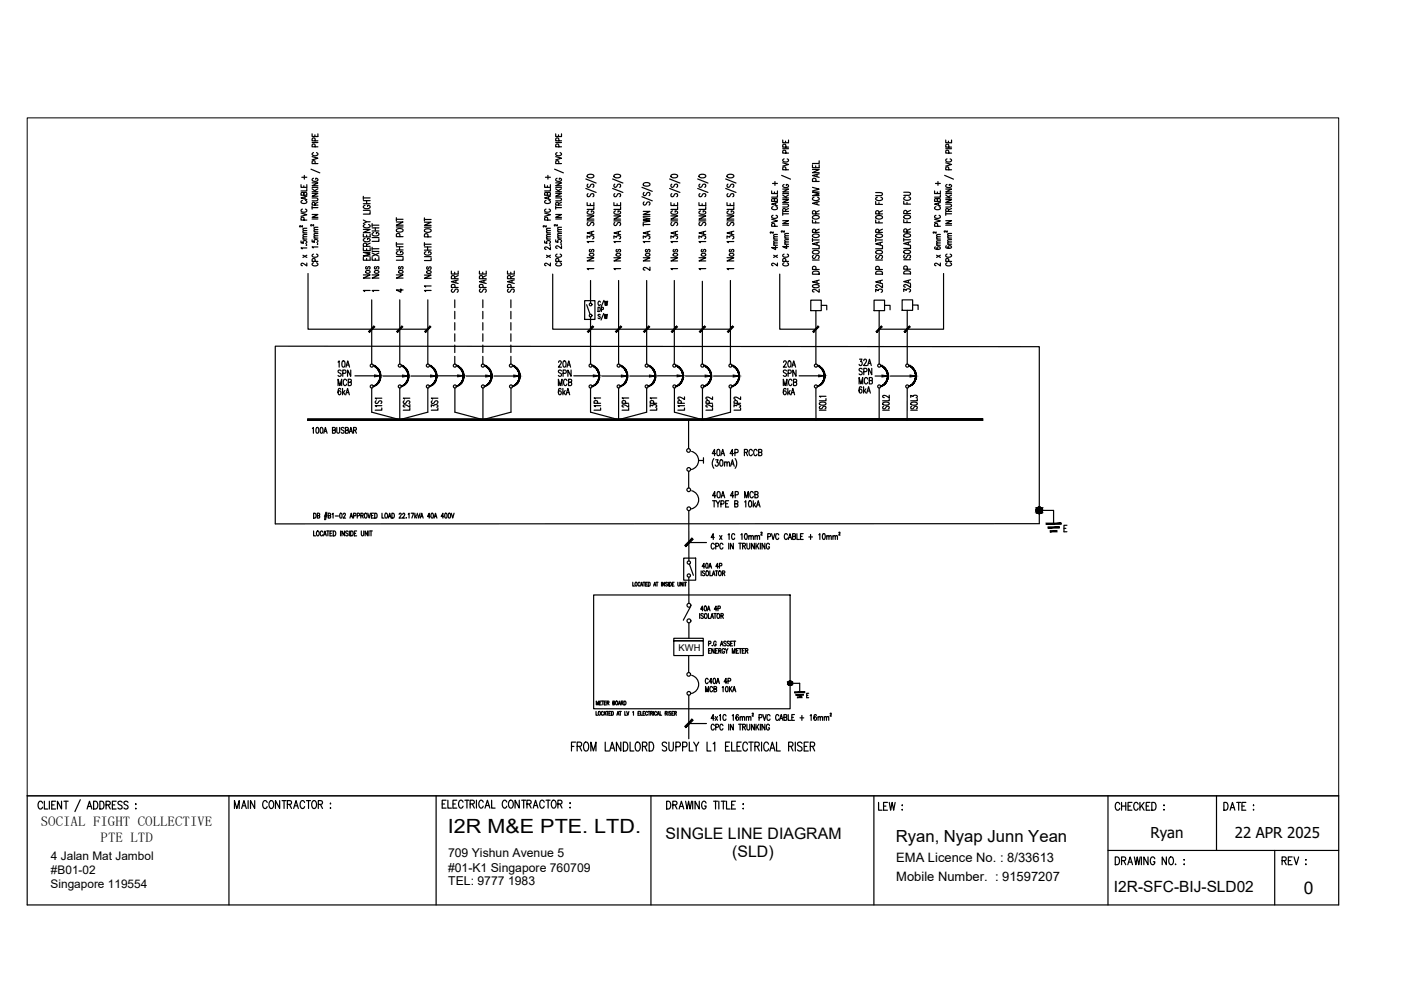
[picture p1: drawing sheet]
<svg xmlns="http://www.w3.org/2000/svg" width="297mm" height="210mm" viewBox="0 0 297 210" stroke-linecap="round" stroke-linejoin="round" font-family="sans-serif">
<defs><g id="words">
<text font-size="4.2" x="95" y="176.6">I2R M&amp;E PTE. LTD.</text>
<text font-size="3.7" x="276.4" y="189.5">0</text>
<text font-size="3.5" x="189.9" y="178.4">Ryan, Nyap Junn Yean</text>
<g font-size="3.4">
<text x="141.1" y="177.8">SINGLE LINE DIAGRAM</text>
<text x="155.3" y="181.8">(SLD)</text>
</g>
<text font-size="3.3" x="236.2" y="189.2">I2R-SFC-BIJ-SLD02</text>
<g font-size="3.2">
<text x="243.9" y="177.6">Ryan</text>
<text x="261.8" y="177.6">22 APR 2025</text>
</g>
<g font-size="2.9">
<text x="8.6" y="175.1">SOCIAL FIGHT COLLECTIVE</text>
<text x="21.3" y="178.5">PTE LTD</text>
</g>
<g font-size="2.8">
<text x="190" y="182.8">EMA Licence No. : 8/33613</text>
<text x="190" y="186.7">Mobile Number. : 91597207</text>
</g>
<g font-size="2.6">
<text x="95" y="181.6">709 Yishun Avenue 5</text>
<text x="95" y="184.8">#01-K1 Singapore 760709</text>
<text x="95" y="187.6">TEL: 9777 1983</text>
</g>
<g font-size="2.5">
<text x="10.8" y="182.3">4 Jalan Mat Jambol</text>
<text x="10.8" y="185.3">#B01-02</text>
<text x="10.7" y="188.3">Singapore 119554</text>
</g>
<text font-size="2" x="143.9" y="138.1">KWH</text>
</g></defs>
<!-- layer: E-SLD-FRAME -->
<path d="M58.4 73.4l162 .1v37.5l-162 .1zM125.9 126.1h41.6v24.2h-41.6z" fill="none" stroke="#000" stroke-width=".25"/>
<!-- layer: E-SLD-LEGENDF -->
<g fill="none" stroke="#000" stroke-width=".25">
<path d="M220.4 108.2h3v2.8M167.5 144.9h2.1v1.9"/>
<circle cx="220.4" cy="108.2" r=".69"/>
<circle cx="167.5" cy="144.9" r=".48"/>
</g>
<g fill="#000" stroke="#000" stroke-width=".21">
<path d="M220.2 108.9h.3zM220.2 107.5h.2zM167.4 145.3h.2zM167.4 144.4h.2z"/>
<path d="M79.3 81.8l.4-.1-.3 .3zM79.3 81.8l.4-.1-.1-.1zM79.6 81.6l.4-.2-.3 .3zM79.6 81.6l.4-.2-.1-.1zM79.9 81.3l.4-.2-.3 .3zM80.2 81l-.3 .3 .4-.2zM80.2 81l.3-.3-.2 .4zM80.4 80.7l-.2 .3 .3-.3zM80.7 80.4l-.2 .3h-.1zM80.5 80.3l-.1 .4 .3-.3zM80.7 79.9v.5l-.2-.1zM80.5 79.9v.4l.2-.4zM80.7 79.5v.4h-.2zM80.5 79.5v.4l.2-.4zM80.7 79.1v.4h-.2zM80.5 79.2v.3l.2-.4zM80.5 78.7l.2 .4-.2 .1zM80.4 78.8l.1 .4v-.5zM80.3 78.4l.2 .3-.1 .1zM80.2 78.5l.2 .3-.1-.4zM80 78l.3 .4-.1 .1zM80 78l-.1 .1 .3 .4zM79.7 77.7l.3 .3-.1 .1zM79.7 77.7l-.1 .2 .3 .2zM79.4 77.5l.3 .2-.1 .2zM79.4 77.5l-.1 .2 .3 .2z"/>
<path d="M85.2 81.8l.5-.1-.4 .3zM85.2 81.8l.5-.1-.1-.1zM85.6 81.6l.4-.2-.3 .3zM85.6 81.6l.4-.2-.1-.1zM85.9 81.3l.4-.2-.3 .3zM86.1 81l-.2 .3 .4-.2zM86.1 81l.4-.3-.2 .4zM86.3 80.7l-.2 .3 .4-.3zM86.6 80.4l-.1 .3h-.2zM86.4 80.3l-.1 .4 .3-.3zM86.7 79.9l-.1 .5-.2-.1zM86.5 79.9l-.1 .4 .3-.4zM86.7 79.5v.4h-.2zM86.5 79.5v.4l.2-.4zM86.6 79.1l.1 .4h-.2zM86.4 79.2l.1 .3 .1-.4zM86.5 78.7l.1 .4-.2 .1zM86.3 78.8l.1 .4 .1-.5zM86.3 78.4l.2 .3-.2 .1zM86.1 78.5l.2 .3v-.4zM86 78l.3 .4-.2 .1zM86 78l-.1 .1 .2 .4zM85.7 77.7l.3 .3-.1 .1zM85.7 77.7l-.1 .2 .3 .2zM85.3 77.5l.4 .2-.1 .2zM85.3 77.5l-.1 .2 .4 .2z"/>
<path d="M91.2 81.8l.4-.1-.3 .3zM91.2 81.8l.4-.1-.1-.1zM91.5 81.6l.4-.2-.3 .3zM91.5 81.6l.4-.2-.1-.1zM91.8 81.3l.4-.2-.3 .3zM92.1 81l-.3 .3 .4-.2zM92.1 81l.3-.3-.2 .4zM92.3 80.7l-.2 .3 .3-.3zM92.5 80.4l-.1 .3h-.1zM92.4 80.3l-.1 .4 .2-.3zM92.6 79.9l-.1 .5-.1-.1zM92.4 79.9v.4l.2-.4zM92.6 79.5v.4h-.2zM92.4 79.5v.4l.2-.4zM92.5 79.1l.1 .4h-.2zM92.4 79.2v.3l.1-.4zM92.4 78.7l.1 .4-.1 .1zM92.3 78.8l.1 .4v-.5zM92.2 78.4l.2 .3-.1 .1zM92.1 78.5l.2 .3-.1-.4zM91.9 78l.3 .4-.1 .1zM91.9 78l-.1 .1 .3 .4zM91.6 77.7l.3 .3-.1 .1zM91.6 77.7l-.1 .2 .3 .2zM91.3 77.5l.3 .2-.1 .2zM91.3 77.5l-.1 .2 .3 .2z"/>
<path d="M96.9 81.8l.5-.1-.4 .3zM96.9 81.8l.5-.1-.1-.1zM97.3 81.6l.4-.2-.3 .3zM97.3 81.6l.4-.2-.2-.1zM97.5 81.3l.4-.2-.2 .3zM97.8 81l-.3 .3 .4-.2zM97.8 81l.3-.3-.2 .4zM98 80.7l-.2 .3 .3-.3zM98.3 80.4l-.2 .3h-.1zM98.1 80.3l-.1 .4 .3-.3zM98.3 79.9v.5l-.2-.1zM98.2 79.9l-.1 .4 .2-.4zM98.3 79.5v.4h-.1zM98.2 79.5v.4l.1-.4zM98.3 79.1v.4h-.1zM98.1 79.2l.1 .3 .1-.4zM98.1 78.7l.2 .4-.2 .1zM98 78.8l.1 .4v-.5zM97.9 78.4l.2 .3-.1 .1zM97.8 78.5l.2 .3-.1-.4zM97.7 78l.2 .4-.1 .1zM97.5 78.1l.3 .4-.1-.5zM97.4 77.7l.3 .3-.2 .1zM97.4 77.7l-.1 .2 .2 .2zM97 77.5l.4 .2-.1 .2zM97 77.5l-.1 .2 .4 .2z"/>
<path d="M102.9 81.8l.4-.1-.3 .3zM102.9 81.8l.4-.1-.1-.1zM103.2 81.6l.4-.2-.3 .3zM103.2 81.6l.4-.2-.1-.1zM103.5 81.3l.4-.2-.3 .3zM103.7 81l-.2 .3 .4-.2zM103.7 81l.4-.3-.2 .4zM103.9 80.7l-.2 .3 .4-.3zM104.2 80.4l-.1 .3h-.2zM104.1 80.3l-.2 .4 .3-.3zM104.3 79.9l-.1 .5-.1-.1zM104.1 79.9v.4l.2-.4zM104.3 79.5v.4h-.2zM104.1 79.5v.4l.2-.4zM104.2 79.1l.1 .4h-.2zM104.1 79.2v.3l.1-.4zM104.1 78.7l.1 .4-.1 .1zM103.9 78.8l.2 .4v-.5zM103.9 78.4l.2 .3-.2 .1zM103.7 78.5l.2 .3v-.4zM103.6 78l.3 .4-.2 .1zM103.5 78.1l.2 .4-.1-.5zM103.3 77.7l.3 .3-.1 .1zM103.3 77.7l-.1 .2 .3 .2zM103 77.5l.3 .2-.1 .2zM103 77.5l-.1 .2 .3 .2z"/>
<path d="M108.8 81.8l.4-.1-.3 .3zM108.8 81.8l.4-.1v-.1zM109.2 81.6l.4-.2-.4 .3zM109.2 81.6l.4-.2-.2-.1zM109.4 81.3l.4-.2-.2 .3zM109.7 81l-.3 .3 .4-.2zM109.7 81l.3-.3-.2 .4zM109.9 80.7l-.2 .3 .3-.3zM110.2 80.4l-.2 .3h-.1zM110 80.3l-.1 .4 .3-.3zM110.2 79.9v.5l-.2-.1zM110.1 79.9l-.1 .4 .2-.4zM110.2 79.5v.4h-.1zM110.1 79.5v.4l.1-.4zM110.2 79.1v.4h-.1zM110 79.2l.1 .3 .1-.4zM110 78.7l.2 .4-.2 .1zM109.9 78.8l.1 .4v-.5zM109.8 78.4l.2 .3-.1 .1zM109.7 78.5l.2 .3-.1-.4zM109.6 78l.2 .4-.1 .1zM109.4 78.1l.3 .4-.1-.5zM109.2 77.7l.4 .3-.2 .1zM109.2 77.7v.2l.2 .2zM108.9 77.5l.3 .2v.2zM108.9 77.5l-.1 .2 .4 .2z"/>
<path d="M125.7 81.8l.4-.1-.3 .3zM125.7 81.8l.4-.1-.1-.1zM126 81.6l.5-.2-.4 .3zM126 81.6l.5-.2-.2-.1zM126.3 81.3l.4-.2-.2 .3zM126.6 81l-.3 .3 .4-.2zM126.6 81l.3-.3-.2 .4zM126.8 80.7l-.2 .3 .3-.3zM127 80.4l-.1 .3h-.1zM126.9 80.3l-.1 .4 .2-.3zM127.1 79.9l-.1 .5-.1-.1zM126.9 79.9v.4l.2-.4zM127.1 79.5v.4h-.2zM126.9 79.5v.4l.2-.4zM127 79.1l.1 .4h-.2zM126.9 79.2v.3l.1-.4zM126.9 78.7l.1 .4-.1 .1zM126.8 78.8l.1 .4v-.5zM126.7 78.4l.2 .3-.1 .1zM126.6 78.5l.2 .3-.1-.4zM126.5 78l.2 .4-.1 .1zM126.3 78.1l.3 .4-.1-.5zM126.1 77.7l.4 .3-.2 .1zM126.1 77.7l-.1 .2 .3 .2zM125.8 77.5l.3 .2-.1 .2zM125.8 77.5l-.1 .2 .3 .2z"/>
<path d="M131.6 81.8l.5-.1-.4 .3zM131.6 81.8l.5-.1-.1-.1zM132 81.6l.4-.2-.3 .3zM132 81.6l.4-.2-.1-.1zM132.3 81.3l.4-.2-.3 .3zM132.5 81l-.2 .3 .4-.2zM132.5 81l.3-.3-.1 .4zM132.7 80.7l-.2 .3 .3-.3zM133 80.4l-.2 .3h-.1zM132.8 80.3l-.1 .4 .3-.3zM133.1 79.9l-.1 .5-.2-.1zM132.9 79.9l-.1 .4 .3-.4zM133.1 79.5v.4h-.2zM132.9 79.5v.4l.2-.4zM133 79.1l.1 .4h-.2zM132.8 79.2l.1 .3 .1-.4zM132.8 78.7l.2 .4-.2 .1zM132.7 78.8l.1 .4v-.5zM132.7 78.4l.1 .3-.1 .1zM132.5 78.5l.2 .3v-.4zM132.4 78l.3 .4-.2 .1zM132.3 78.1l.2 .4-.1-.5zM132.1 77.7l.3 .3-.1 .1zM132.1 77.7l-.1 .2 .3 .2zM131.7 77.5l.4 .2-.1 .2zM131.7 77.5l-.1 .2 .4 .2z"/>
<path d="M137.6 81.8l.4-.1-.3 .3zM137.6 81.8l.4-.1-.1-.1zM137.9 81.6l.5-.2-.4 .3zM137.9 81.6l.5-.2-.2-.1zM138.2 81.3l.4-.2-.2 .3zM138.5 81l-.3 .3 .4-.2zM138.5 81l.3-.3-.2 .4zM138.6 80.7l-.1 .3 .3-.3zM138.9 80.4l-.1 .3h-.2zM138.8 80.3l-.2 .4 .3-.3zM139 79.9l-.1 .5-.1-.1zM138.8 79.9v.4l.2-.4zM139 79.5v.4h-.2zM138.8 79.5v.4l.2-.4zM138.9 79.1l.1 .4h-.2zM138.8 79.2v.3l.1-.4zM138.8 78.7l.1 .4-.1 .1zM138.6 78.8l.2 .4v-.5zM138.6 78.4l.2 .3-.2 .1zM138.5 78.5l.1 .3v-.4zM138.4 78l.2 .4-.1 .1zM138.2 78.1l.3 .4-.1-.5zM138 77.7l.4 .3-.2 .1zM138 77.7l-.1 .2 .3 .2zM137.7 77.5l.3 .2-.1 .2zM137.7 77.5l-.1 .2 .3 .2z"/>
<path d="M143.5 81.8l.4-.1-.3 .3zM143.5 81.8l.4-.1-.1-.1zM143.8 81.6l.4-.2-.3 .3zM144.1 81.3l-.3 .3 .4-.2zM144.1 81.3l.4-.2-.3 .3zM144.3 81l-.2 .3 .4-.2zM144.3 81l.4-.3-.2 .4zM144.5 80.7l-.2 .3 .4-.3zM144.8 80.4l-.1 .3h-.2zM144.7 80.3l-.2 .4 .3-.3zM144.9 79.9l-.1 .5-.1-.1zM144.7 79.9v.4l.2-.4zM144.9 79.5v.4h-.2zM144.7 79.5v.4l.2-.4zM144.8 79.1l.1 .4h-.2zM144.7 79.2v.3l.1-.4zM144.7 78.7l.1 .4-.1 .1zM144.5 78.8l.2 .4v-.5zM144.5 78.4l.2 .3-.2 .1zM144.3 78.5l.2 .3v-.4zM144.2 78l.3 .4-.2 .1zM144.1 78.1l.2 .4-.1-.5zM143.9 77.7l.3 .3-.1 .1zM143.9 77.7l-.1 .2 .3 .2zM143.6 77.5l.3 .2-.1 .2zM143.6 77.5l-.1 .2 .3 .2z"/>
<path d="M149.4 81.8l.4-.1-.3 .3zM149.4 81.8l.4-.1v-.1zM149.8 81.6l.4-.2-.4 .3zM150 81.3l-.2 .3 .4-.2zM150 81.3l.4-.2-.2 .3zM150.3 81l-.3 .3 .4-.2zM150.3 81l.3-.3-.2 .4zM150.5 80.7l-.2 .3 .3-.3zM150.8 80.4l-.2 .3h-.1zM150.6 80.3l-.1 .4 .3-.3zM150.8 79.9v.5l-.2-.1zM150.7 79.9l-.1 .4 .2-.4zM150.8 79.5v.4h-.1zM150.7 79.5v.4l.1-.4zM150.8 79.1v.4h-.1zM150.6 79.2l.1 .3 .1-.4zM150.6 78.7l.2 .4-.2 .1zM150.5 78.8l.1 .4v-.5zM150.4 78.4l.2 .3-.1 .1zM150.3 78.5l.2 .3-.1-.4zM150.2 78l.2 .4-.1 .1zM150 78.1l.3 .4-.1-.5zM149.8 77.7l.4 .3-.2 .1zM149.8 77.7v.2l.2 .2zM149.5 77.5l.3 .2v.2zM149.5 77.5l-.1 .2 .4 .2z"/>
<path d="M155.4 81.8l.4-.1-.3 .3zM155.4 81.8l.4-.1-.1-.1zM155.7 81.6l.4-.2-.3 .3zM156 81.3l-.3 .3 .4-.2zM156 81.3l.4-.2-.3 .3zM156.2 81l-.2 .3 .4-.2zM156.2 81l.4-.3-.2 .4zM156.4 80.7l-.2 .3 .4-.3zM156.7 80.4l-.1 .3h-.2zM156.6 80.3l-.2 .4 .3-.3zM156.8 79.9l-.1 .5-.1-.1zM156.6 79.9v.4l.2-.4zM156.8 79.5v.4h-.2zM156.6 79.5v.4l.2-.4zM156.7 79.1l.1 .4h-.2zM156.6 79.2v.3l.1-.4zM156.6 78.7l.1 .4-.1 .1zM156.4 78.8l.2 .4v-.5zM156.4 78.4l.2 .3-.2 .1zM156.2 78.5l.2 .3v-.4zM156.1 78l.3 .4-.2 .1zM156 78.1l.2 .4-.1-.5zM155.8 77.7l.3 .3-.1 .1zM155.8 77.7l-.1 .2 .3 .2zM155.5 77.5l.3 .2-.1 .2zM155.5 77.5l-.1 .2 .3 .2z"/>
<path d="M173.5 81.8l.4-.1-.3 .3zM173.5 81.8l.4-.1-.1-.1zM173.8 81.6l.4-.2-.3 .3zM173.8 81.6l.4-.2-.1-.1zM174.1 81.3l.4-.2-.3 .3zM174.3 81l-.2 .3 .4-.2zM174.3 81l.4-.3-.2 .4zM174.5 80.7l-.2 .3 .4-.3zM174.8 80.4l-.1 .3h-.2zM174.7 80.3l-.2 .4 .3-.3zM174.9 79.9l-.1 .5-.1-.1zM174.7 79.9v.4l.2-.4zM174.9 79.5v.4h-.2zM174.7 79.5v.4l.2-.4zM174.8 79.1l.1 .4h-.2zM174.7 79.2v.3l.1-.4zM174.7 78.7l.1 .4-.1 .1zM174.5 78.8l.2 .4v-.5zM174.5 78.4l.2 .3-.2 .1zM174.3 78.5l.2 .3v-.4zM174.2 78l.3 .4-.2 .1zM174.2 78l-.1 .1 .2 .4zM173.9 77.7l.3 .3-.1 .1zM173.9 77.7l-.1 .2 .3 .2zM173.6 77.5l.3 .2-.1 .2zM173.6 77.5l-.1 .2 .3 .2z"/>
<path d="M186.9 81.8l.4-.1-.3 .3zM186.9 81.8l.4-.1-.1-.1zM187.2 81.6l.4-.2-.3 .3zM187.2 81.6l.4-.2-.1-.1zM187.5 81.3l.4-.2-.3 .3zM187.8 81l-.3 .3 .4-.2zM187.8 81l.3-.3-.2 .4zM187.9 80.7l-.1 .3 .3-.3zM188.2 80.4l-.1 .3h-.2zM188.1 80.3l-.2 .4 .3-.3zM188.3 79.9l-.1 .5-.1-.1zM188.1 79.9v.4l.2-.4zM188.3 79.5v.4h-.2zM188.1 79.5v.4l.2-.4zM188.2 79.1l.1 .4h-.2zM188.1 79.2v.3l.1-.4zM188.1 78.7l.1 .4-.1 .1zM187.9 78.8l.2 .4v-.5zM187.9 78.4l.2 .3-.2 .1zM187.8 78.5l.1 .3v-.4zM187.6 78l.3 .4-.1 .1zM187.5 78.1l.3 .4-.2-.5zM187.3 77.7l.3 .3-.1 .1zM187.3 77.7l-.1 .2 .3 .2zM187 77.5l.3 .2-.1 .2zM187 77.5l-.1 .2 .3 .2z"/>
<path d="M192.8 81.8l.5-.1-.4 .3zM192.8 81.8l.5-.1-.1-.1zM193.2 81.6l.4-.2-.3 .3zM193.2 81.6l.4-.2-.1-.1zM193.5 81.3l.4-.2-.3 .3zM193.7 81l-.2 .3 .4-.2zM193.7 81l.3-.3-.1 .4zM193.9 80.7l-.2 .3 .3-.3zM194.2 80.4l-.2 .3h-.1zM194 80.3l-.1 .4 .3-.3zM194.3 79.9l-.1 .5-.2-.1zM194.1 79.9l-.1 .4 .3-.4zM194.3 79.5v.4h-.2zM194.1 79.5v.4l.2-.4zM194.2 79.1l.1 .4h-.2zM194 79.2l.1 .3 .1-.4zM194 78.7l.2 .4-.2 .1zM193.9 78.8l.1 .4v-.5zM193.9 78.4l.1 .3-.1 .1zM193.7 78.5l.2 .3v-.4zM193.6 78l.3 .4-.2 .1zM193.5 78.1l.2 .4-.1-.5zM193.3 77.7l.3 .3-.1 .1zM193.3 77.7l-.1 .2 .3 .2zM192.9 77.5l.4 .2-.1 .2zM192.9 77.5l-.1 .2 .4 .2z"/>
<path d="M220.2 108.9h.2zM220.2 108.9h.2z"/>
<path d="M220.2 107.5h.3zM220.2 107.5h.3z"/>
<path d="M220.2 107.5l.4 .1zM220.1 107.6h.5z"/>
<path d="M220.1 107.6h.5zM220.1 107.6h.5z"/>
<path d="M220.1 108.9h.5zM220.1 108.9h.4z"/>
<path d="M220.1 107.6h.6zM220 107.6h.7z"/>
<path d="M220.1 108.9h.5zM220.1 108.9h.5z"/>
<path d="M220 107.6h.8zM219.9 107.6h.9z"/>
<path d="M220 108.8h.7zM220 108.8l.6 .1z"/>
<path d="M219.9 107.6l.9 .1zM219.9 107.7h.9z"/>
<path d="M219.9 108.8h.9zM219.9 108.8h.8z"/>
<path d="M219.9 107.7h.9zM219.9 107.7h.9z"/>
<path d="M219.9 108.7h.9zM219.9 108.7l.9 .1z"/>
<path d="M219.8 107.7l1.1 .1zM219.8 107.8h1.1z"/>
<path d="M219.8 108.7h1zM219.8 108.7h1z"/>
<path d="M219.8 107.8h1.1zM219.8 107.8h1.1z"/>
<path d="M219.8 108.6h1.1zM219.8 108.6l1 .1z"/>
<path d="M219.8 107.8l1.2 .1zM219.8 107.8l1.2 .1z"/>
<path d="M219.8 108.6h1.1zM219.8 108.6h1.1z"/>
<path d="M219.7 107.9h1.3zM219.7 107.9h1.3z"/>
<path d="M219.7 108.5h1.3zM219.7 108.5l1.2 .1z"/>
<path d="M219.7 107.9l1.3 .1zM219.7 107.9l1.3 .1z"/>
<path d="M219.7 108.5h1.3zM219.7 108.5h1.3z"/>
<path d="M219.7 108l1.3 .1zM219.7 108l1.3 .1z"/>
<path d="M219.7 108.4h1.3zM219.7 108.4l1.3 .1z"/>
<path d="M219.7 108.1l1.3 .1zM219.7 108.1l1.3 .1z"/>
<path d="M219.7 108.2h1.4zM219.7 108.2h1.4z"/>
<path d="M219.7 108.3h1.3zM219.7 108.3h1.3z"/>
<path d="M219.7 108.3h1.3zM219.7 108.3l1.3 .1z"/>
<path d="M219.7 108.2h1.4zM219.7 108.2l1.3 .1z"/>
<path d="M221.8 110.9v.3l3.2-.3zM221.8 111.2l3.2-.3v.3z"/>
<path d="M222.2 111.7v.3l2.4-.3zM222.2 112l2.4-.3v.3z"/>
<path d="M222.7 112.5v.3l1.4-.3zM222.7 112.8l1.4-.3v.3z"/>
<path d="M167.4 145.3h.2zM167.4 145.3h.2z"/>
<path d="M167.4 144.4h.2zM167.4 144.4h.2z"/>
<path d="M167.4 144.4h.3zM167.4 144.4h.3z"/>
<path d="M167.4 144.4h.3zM167.3 144.4h.4z"/>
<path d="M167.4 145.3h.3zM167.4 145.3h.2z"/>
<path d="M167.3 144.4l.4 .1zM167.3 144.5h.4z"/>
<path d="M167.3 145.3h.4zM167.3 145.3h.4z"/>
<path d="M167.3 144.5h.5zM167.3 144.5h.5z"/>
<path d="M167.3 145.3h.4zM167.3 145.3h.4z"/>
<path d="M167.2 144.5h.6zM167.2 144.5h.6z"/>
<path d="M167.2 145.3h.6zM167.2 145.3h.5z"/>
<path d="M167.2 144.5h.7zM167.2 144.5h.7z"/>
<path d="M167.2 145.2h.6zM167.2 145.2l.6 .1z"/>
<path d="M167.2 144.5l.7 .1zM167.2 144.5l.7 .1z"/>
<path d="M167.2 145.2h.7zM167.2 145.2h.6z"/>
<path d="M167.1 144.6h.8zM167.1 144.6h.8z"/>
<path d="M167.1 145.2h.8zM167.1 145.2h.8z"/>
<path d="M167.1 144.6l.8 .1zM167.1 144.6l.8 .1z"/>
<path d="M167.1 145.1h.8zM167.1 145.1l.8 .1z"/>
<path d="M167.1 144.7h.8zM167.1 144.7h.8z"/>
<path d="M167.1 145.1h.8zM167.1 145.1h.8z"/>
<path d="M167.1 144.7h.9zM167.1 144.7h.9z"/>
<path d="M167.1 145h.8zM167.1 145l.8 .1z"/>
<path d="M167.1 144.7l.9 .1zM167.1 144.7l.9 .1z"/>
<path d="M167.1 144.8h.9zM167.1 144.8h.9z"/>
<path d="M167.1 145h.9zM167.1 145h.9z"/>
<path d="M167.1 145h.9zM167.1 145h.8z"/>
<path d="M167.1 144.8l.9 .1zM167.1 144.8l.9 .1z"/>
<path d="M167.1 144.9h.9zM167.1 144.9h.9z"/>
<path d="M167.1 144.9h.9zM167.1 144.9l.9 .1z"/>
<path d="M168.5 146.7v.2l2.1-.2zM168.5 146.9l2.1-.2v.2z"/>
<path d="M168.7 147.2v.2l1.7-.2zM168.7 147.4l1.7-.2v.2z"/>
<path d="M169.1 147.8v.1l.9-.1zM169.1 147.9l.9-.1v.1z"/>
</g>
<!-- layer: SLD-TXT -->
<g fill="none" stroke="#000" stroke-width=".25">
<path d="M63.8 39.2v.5h1.3v-.5M64 37.6h1.1M64.4 39.4v.3M64.5 37.2v.8M65.1 40v.5h-1.3M65.9 35.9l1.9 .8M66.2 38.8h1.2l-1.2 .6h1.2M66.2 28.4v.5h1.2v-.5M66.2 33.2l1.2 .3-1.2 .4M66.2 39.7h1.2M66.2 30.2h1.2M66.5 37.8a.34 .34 0 0 0-.3 .4 .34 .34 0 0 0 .4 .3h.3a.35 .35 0 0 0 .5-.4 .35 .35 0 0 0-.5-.3v.2"/>
<path d="M66.5 32.4a.35 .35 0 0 0-.3 .4 .35 .35 0 0 0 .4 .2h.3a.35 .35 0 0 0 .5-.2 .35 .35 0 0 0-.3-.4M66.8 28.6v.3M66.8 34.7v-.5h-.6v.5h1.2M66.8 31.1v-.5h-.6v.5h1.2M66.8 29.9v-.5h-.6v.5h1.2M115.5 39.2v.5h1.2v-.5M115.6 37.6h1.1M116.1 39.4v.3M116.2 37.2v.8M116.7 40v.5h-1.2M117.6 35.9l1.9 .8M117.8 33.2l1.2 .3-1.2 .4"/>
<path d="M117.8 39.7h1.2M117.8 30.2h1.2M117.8 38.8h1.2l-1.2 .6h1.2M117.8 28.4v.5h1.2v-.5M118.1 37.8a.34 .34 0 0 0-.3 .4 .34 .34 0 0 0 .5 .3h.3a.35 .35 0 0 0 .5-.4 .35 .35 0 0 0-.5-.3v.2M118.1 32.4a.35 .35 0 0 0-.3 .4 .35 .35 0 0 0 .5 .2h.3a.35 .35 0 0 0 .4-.2 .35 .35 0 0 0-.2-.4M118.4 28.6v.3M118.5 34.7l-.1-.5h-.5l-.1 .5h1.2M118.5 31.1l-.1-.5h-.5l-.1 .5h1.2M118.5 29.9l-.1-.5h-.5l-.1 .5h1.2M124.2 40l2.2 .8M124.2 37.9l2.2 .9"/>
<path d="M124.6 37.1a.85 .85 0 0 1 1.3 .3 .82 .82 0 0 1-1.4-.2zM124.7 39l-.2 .3 .2 .4 .3-.1 .3-.5 .2-.1h.2l.2 .3-.2 .4M129.9 40l2.2 .8M129.9 37.9l2.2 .9M130.2 37.1a.86 .86 0 0 1 1.4 .3 .82 .82 0 0 1-1.4-.2zM130.4 39l-.2 .3 .2 .4 .3-.1 .3-.5 .4-.1 .2 .3-.2 .4M136.1 39.7l2.2 .9M136.4 38.9a.84 .84 0 0 1 1.4 .3 .84 .84 0 0 1-1.4-.2zM142 40l2.2 .8M142 37.9l2.2 .9M142.3 37.1a.85 .85 0 0 1 1.4 .3 .82 .82 0 0 1-1.5-.2zM142.4 39l-.2 .3 .2 .4 .4-.1 .3-.5 .4-.1 .2 .3-.2 .4"/>
<path d="M147.9 40l2.2 .8M147.9 37.9l2.2 .9M148.3 37.1a.88 .88 0 0 1 1.3 .3 .84 .84 0 0 1-1.4-.2zM148.4 39l-.2 .3 .2 .4 .3-.1 .3-.4a.36 .36 0 0 1 .6-.1 .36 .36 0 0 1-.2 .6M153.9 40l2.1 .8M153.9 37.9l2.1 .9M154.2 37.1a.88 .88 0 0 1 1.4 .3 .84 .84 0 0 1-1.5-.2zM154.4 39l-.3 .3 .3 .4 .3-.1 .2-.4a.36 .36 0 0 1 .6-.1 .36 .36 0 0 1-.1 .6M163.8 38.9h1M164.3 38.5v.8M165.7 37.2l1.9 .8M166 34.5l1.2 .4-1.2 .3"/>
<path d="M166 31.5h1.2M166 29.7v.6h1.2v-.6M166.3 39.1a.35 .35 0 0 0-.3 .4 .35 .35 0 0 0 .4 .3l.5-.1 .3-.2-.1-.2-.2-.2h-.2v.2M166.3 33.7a.35 .35 0 0 0-.3 .4 .35 .35 0 0 0 .4 .2l.7-.1v-.4l-.2-.1M166.5 29.9v.4M166.6 36l-.1-.5h-.5v.5h1.2M166.6 32.5l-.1-.6h-.5v.6h1.2M166.6 31.2l-.1-.5h-.5v.5h1.2M172.3 35.9h1.4l-1.4 .7h1.4M172.3 34.9v.7h1.4v-.7M172.3 39.7l1.4 .4-1.4 .4M172.9 35.2v.4"/>
<path d="M173 38.5l-.1-.6h-.6v.6h1.4M173.2 37v.5M173.7 36.8l-1.4 .4 1.4 .4M173.7 34.1v.6h-1.4M198.3 38.9h1.1M198.9 38.5v.8M200.3 37.2l1.8 .8M200.5 34.5l1.2 .4-1.2 .3M200.5 31.5h1.2M200.5 29.7v.6h1.2v-.6M200.8 39.1l-.3 .2a.65 .65 0 0 0 .6 .5 .65 .65 0 0 0 .6-.5l-.2-.2h-.2v.2M200.8 33.7l-.3 .2a.64 .64 0 0 0 .6 .5 .64 .64 0 0 0 .6-.5l-.2-.2"/>
<path d="M201.1 29.9v.4M201.2 36l-.1-.5h-.5l-.1 .5h1.2M201.2 32.5l-.1-.6h-.5l-.1 .6h1.2M201.2 31.2l-.1-.5h-.5l-.1 .5h1.2M63.8 51.1v.4l.6 .1a.34 .34 0 0 1 0-.5 .34 .34 0 0 1 .5 0 .34 .34 0 0 1-.1 .5M63.8 45.2l1.3 .3-1.3 .4M64.1 44.3a.34 .34 0 0 0-.3 .5 .34 .34 0 0 0 .5 .2h.3a.34 .34 0 0 0 .4-.2 .34 .34 0 0 0-.2-.5M64.1 42.5a.34 .34 0 0 0-.3 .4 .34 .34 0 0 0 .5 .3h.3a.34 .34 0 0 0 .4-.3 .34 .34 0 0 0-.2-.4M64.1 47.8v.3l-.4-.2-.2 .1 .2 .1M64.2 54.1l.9 .5M64.2 50.7h.9M64.2 49.4h.9"/>
<path d="M64.4 41l.3-.2 .4 .2v.4h-1.3l.1-.6 .5 .1v.5M64.5 46.7l-.1-.6h-.5l-.1 .6h1.3M64.7 41.8v.4M64.9 52h.2zM65.1 41.6l-1.3 .4 1.3 .3M65.1 55.8v.6l-.8-.5a.28 .28 0 0 0-.5 .1 .28 .28 0 0 0 .3 .3M65.1 54.1l-.9 .5M65.1 50.2h-.8l-.1 .3 .3 .2M65.1 49.7l-.8 .1-.1 .2 .3 .2M65.1 48.9h-.8l-.1 .3 .3 .2M65.1 48.4h-.8l-.1 .3 .3 .2M65.1 52.6h-1.3l.3 .2"/>
<path d="M66.2 45.5h1.2l-1.2 .6h1.2M66.2 41h1.2l-1.2 .6h1.2M66.2 50.9v.4h.5a.35 .35 0 0 1 0-.5 .35 .35 0 0 1 .5 .1 .35 .35 0 0 1 0 .5M66.2 42h.8l.4 .2-.2 .3-1 .1M66.2 46.4h1.2M66.2 44h1.2M66.2 43.7v.6M66.2 40.7h1.2M66.2 40l.8 .7M66.5 55.7a.34 .34 0 0 0-.3 .4 .34 .34 0 0 0 .4 .3h.3a.34 .34 0 0 0 .5-.3 .34 .34 0 0 0-.3-.4M66.5 53.9a.34 .34 0 0 0-.3 .4 .34 .34 0 0 0 .4 .2h.3a.34 .34 0 0 0 .5-.2 .34 .34 0 0 0-.3-.4M66.5 47.6v.3l-.5-.3-.1 .1 .1 .2"/>
<path d="M66.6 50.5h.8M66.6 49.2h.8M66.8 43.5l-.1-.5h-.5v.5h1.2M66.8 55.4v-.5h-.6v.5h1.2M67.3 51.7h.1M67.4 50h-.8v.2l.2 .3M67.4 49.5h-.8v.3l.2 .2M67.4 48.7h-.8v.2l.2 .3M67.4 48.2h-.8v.2l.2 .3M67.4 52.4h-1.2l.2 .2M67.4 42.9l-.6 .3M67.4 40l-.7 .4"/>
<path d="M77 46.6l.7 .4M77 44.6h1.5M77 43.2h1.5M77 42.5h1.5M77 42h1.5M77 41.6v.7M77 58.3h1.5l-1.5 .7h1.5M77 54.6v.6h1.5v-.6M77 52.5v.6h1.5v-.6M77 49.6v.6h1.5v-.6M77 48.6h1.5l-1.5 .7h1.5M77.4 50.6a.37 .37 0 0 0-.4 .4 .37 .37 0 0 0 .6 .3l.5-.1 .4-.2-.2-.4h-.4v.2"/>
<path d="M77.4 47.6a.38 .38 0 0 0-.4 .5 .38 .38 0 0 0 .6 .2l.8-.2 .1-.3-.4-.2M77.4 43.5a.38 .38 0 0 0-.4 .5 .38 .38 0 0 0 .6 .3l.5-.1 .4-.2-.2-.4-.4-.1v.3M77.6 57.5a.45 .45 0 0 1 .5-.2 .45 .45 0 0 1 .3 .5 .45 .45 0 0 1-.5 .2 .45 .45 0 0 1-.3-.5zM77.7 56.5l-.2 .2 .2 .3 .4-.4h.3l.1 .2-.2 .2M77.7 42.5v.7M77.7 49.8v.4M77.7 52.7v.4M77.7 54.8v.4M77.7 52.2l-.1-.6h-.5l-.1 .6h1.5M78.5 51.6l-.8 .3M78.5 47h-.8l-.7 .4M78.5 44.8v.6h-1.5"/>
<path d="M78.5 53.5h-1.5l1.5 .4-1.5 .4h1.5M78.9 47.7h1.4M78.9 53.7l1.4 .6M78.9 53.3h1.4M78.9 52.7h1.4M78.9 47.4v.7M78.9 52.4v.7M78.9 50.4h1.4M78.9 49h1.4M78.9 48.3h1.4M78.9 58.3h1.4l-1.4 .7h1.4M78.9 54.6v.6h1.4v-.6"/>
<path d="M79.2 49.3l-.3 .2a.76 .76 0 0 0 .7 .5 .76 .76 0 0 0 .7-.5l-.3-.2h-.2v.2M79.4 57.5a.45 .45 0 0 1 .6-.2 .45 .45 0 0 1 .3 .5 .45 .45 0 0 1-.6 .2 .45 .45 0 0 1-.3-.5zM79.6 56.5l-.2 .2 .2 .3 .3-.4h.4v.2l-.2 .2M79.6 48.3v.7M79.6 54.8v.4M80.3 50.6v.6h-1.4M80.3 53.7l-1.4 .6M84 58.3h1.5l-1.5 .7h1.5M84 47.1h1.5l-1.5 .6h1.5M84 54.4h1.5M84 53h1.5M84 52.3h1.5"/>
<path d="M84 51.7h1.5M84 46.2v.6M84 51.4v.7M84 48.1h1.5M84 46.5h1.5M84.1 48.6a.85 .85 0 0 1 1.4 .3 .84 .84 0 0 1-1.5-.2zM84.4 53.3a.38 .38 0 0 0-.4 .5 .38 .38 0 0 0 .6 .2h.3a.4 .4 0 0 0 .6-.3 .4 .4 0 0 0-.6-.4v.3M84.6 57.5a.41 .41 0 0 1 .6-.2 .41 .41 0 0 1 .1 .6h-.6l-.2-.2zM84.7 56.5l-.2 .2 .1 .3h.2l.3-.4 .2-.1 .2 .2-.2 .3M84.7 52.3v.7M84.8 50.2l-.1-.7-.6 .1-.1 .6h1.5M85.5 54.6v.6h-1.5"/>
<path d="M90 58.3h1.4l-1.4 .7h1.4M90 47.1h1.4l-1.4 .7h1.4M90 54.4h1.4M90 53h1.4M90 52.4h1.4M90 51.8h1.4M90 46.2v.7M90 51.4v.7M90 48.2h1.4M90 46.5h1.4M90.1 48.7a.86 .86 0 0 1 1.3 .3 .82 .82 0 0 1-1.4-.2zM90.3 53.4a.38 .38 0 0 0-.3 .4 .38 .38 0 0 0 .5 .3l.7-.1 .2-.2-.2-.4h-.3v.2"/>
<path d="M90.5 57.5a.41 .41 0 0 1 .6-.2 .41 .41 0 0 1 .1 .6h-.7zM90.7 56.6l-.2 .2 .2 .3 .3-.5h.3l.1 .3-.2 .2M90.7 52.4v.6M90.7 50.2v-.6h-.6l-.1 .6h1.4M91.4 54.7v.5h-1.4M95.7 57.5v.6h1.4v-.6M96.4 57.7v.4M96.4 59.1l-.1-.6h-.5l-.1 .6h1.4M96.7 59.5v.5M97.1 58.4l-.7 .4M97.1 59.3l-1.4 .4 1.4 .4M101.6 57.5v.6h1.5v-.6"/>
<path d="M102.3 57.7v.4M102.3 59.1v-.6h-.6l-.1 .6h1.5M102.6 59.5v.5M103.1 58.4l-.8 .4M103.1 59.3l-1.5 .4 1.5 .4M107.6 57.5v.6h1.4v-.6M108.3 57.7v.4M108.3 59.1l-.1-.6h-.5l-.1 .6h1.4M108.5 59.5v.5M109 58.4l-.7 .4M109 59.3l-1.4 .4 1.4 .4M115.5 51.1v.4l.5 .1a.34 .34 0 0 1 .1-.5 .34 .34 0 0 1 .4 0 .34 .34 0 0 1 0 .5"/>
<path d="M115.5 45.2l1.2 .3-1.2 .4M115.8 44.3a.34 .34 0 0 0-.3 .5 .34 .34 0 0 0 .4 .2h.3a.34 .34 0 0 0 .5-.2 .34 .34 0 0 0-.3-.5M115.8 42.5a.34 .34 0 0 0-.3 .4 .34 .34 0 0 0 .4 .3h.3a.34 .34 0 0 0 .5-.3 .34 .34 0 0 0-.3-.4M115.8 47.8v.3l-.5-.2-.1 .1 .1 .1M115.9 50.7h.8M115.9 49.4h.8M115.9 54.1l.8 .5M116.1 41l.2-.2 .4 .2v.4h-1.2v-.5h.5l.1 .5M116.1 46.7v-.6h-.6v.6h1.2M116.3 41.8v.4M116.6 52h.1M116.7 41.6l-1.2 .4 1.2 .3"/>
<path d="M116.7 54.1l-.8 .5M116.7 50.2h-.8v.3l.2 .2M116.7 49.7l-.8 .1v.2l.2 .2M116.7 48.9h-.8v.3l.2 .2M116.7 48.4h-.8v.3l.2 .2M116.7 55.8v.6l-.8-.5a.28 .28 0 0 0-.4 .1 .28 .28 0 0 0 .3 .3M116.7 52.3v.6l-.8-.5a.28 .28 0 0 0-.4 .1 .28 .28 0 0 0 .2 .4h.1M117.8 50.9v.4h.5a.35 .35 0 0 1 .1-.5 .35 .35 0 0 1 .5 .1 .35 .35 0 0 1-.1 .5M117.8 42h.9l.3 .2-.1 .3-1.1 .1M117.8 46.4h1.2M117.8 44h1.2M117.8 40.7h1.2"/>
<path d="M117.8 43.7v.6M117.8 40l.8 .7M117.8 45.5h1.2l-1.2 .6h1.2M117.8 41h1.2l-1.2 .6h1.2M118.1 55.7a.34 .34 0 0 0-.3 .4 .34 .34 0 0 0 .5 .3h.3a.34 .34 0 0 0 .4-.3 .34 .34 0 0 0-.2-.4M118.1 53.9a.34 .34 0 0 0-.3 .4 .34 .34 0 0 0 .5 .2h.3a.34 .34 0 0 0 .4-.2 .34 .34 0 0 0-.2-.4M118.1 47.6v.3l-.5-.2 .1 .2M118.2 50.5h.8M118.2 49.2h.8M118.4 43.5l-.1-.5h-.4l-.1 .5h1.2M118.5 55.4l-.1-.5h-.5l-.1 .5h1.2M118.9 51.7h.1"/>
<path d="M119 40l-.7 .4M119 50h-.7l-.1 .2 .3 .3M119 49.5h-.7l-.1 .3 .3 .2M119 48.7h-.7l-.1 .2 .3 .3M119 48.2h-.7v.3l.2 .2M119 42.9l-.6 .3M119 52.1v.6l-.7-.5a.28 .28 0 0 0-.5 .1 .28 .28 0 0 0 .3 .4M124.5 54.6h1.4l-1.4 .7h1.4M124.5 45.8h1.4l-1.4 .7h1.4M124.5 43v.6h1.4v-.6M124.5 50.5v-.5l.5 .3a.42 .42 0 0 1 .6-.3 .42 .42 0 0 1 .2 .6h-.2M124.5 46.8h1.4"/>
<path d="M124.7 47.2l-.2 .2 .2 .4h.3l.3-.5a.36 .36 0 0 1 .6 0 .36 .36 0 0 1-.2 .5M124.7 41.1l-.2 .2 .2 .4 .3-.1 .3-.5h.2h.2l.2 .2-.2 .4M124.8 44.7a.38 .38 0 0 0-.3 .5 .38 .38 0 0 0 .5 .2h.4a.39 .39 0 0 0 .5-.3 .39 .39 0 0 0-.5-.4v.3M125 53.8a.45 .45 0 0 1 .6-.1 .45 .45 0 0 1 .2 .5 .46 .46 0 0 1-.5 .1 .46 .46 0 0 1-.3-.5zM125.2 52.9l-.2 .2v.3h.3l.2-.5h.2l.2 .2-.2 .3M125.2 43.2v.4M125.4 49.2v.4M125.9 49l-1.4 .4 1.4 .4M125.9 57h-1.4l.3 .2M125.9 51.2h-1.4l.3 .2M125.9 43.8v.6h-1.4M130.2 54.6h1.4l-1.4 .7h1.4"/>
<path d="M130.2 45.8h1.4l-1.4 .7h1.4M130.2 43v.6h1.4v-.6M130.2 50.5v-.5l.5 .3a.4 .4 0 0 1 .6-.3 .4 .4 0 0 1 0 .6M130.2 46.8h1.4M130.4 47.2l-.2 .2 .2 .4h.2l.4-.5a.36 .36 0 0 1 .5 0 .36 .36 0 0 1-.1 .5M130.4 41.1l-.2 .2 .2 .4 .3-.1 .3-.5h.2h.2l.2 .2-.2 .4M130.5 44.7a.38 .38 0 0 0-.3 .5 .38 .38 0 0 0 .5 .2h.3a.4 .4 0 0 0 .6-.3 .4 .4 0 0 0-.6-.4v.3M130.7 53.8a.45 .45 0 0 1 .5-.1 .45 .45 0 0 1 .3 .5 .46 .46 0 0 1-.5 .1 .46 .46 0 0 1-.3-.5zM130.8 52.9l-.2 .2 .1 .3h.3l.2-.5h.2l.2 .2-.2 .3M130.8 43.2v.4M131.1 49.2v.4M131.6 49l-1.4 .4 1.4 .4"/>
<path d="M131.6 43.8v.6h-1.4M131.6 57h-1.4l.2 .2M131.6 51.2h-1.4l.2 .2M136.1 41.7l2.2 .9M136.4 54.6h1.4l-1.4 .7h1.4M136.4 44.8h1.4l-1.4 .7h1.4M136.4 50.5v-.5l.5 .3a.42 .42 0 0 1 .6-.3 .42 .42 0 0 1 .2 .6h-.2M136.4 46.2l1.4 .2-1.4 .2 1.4 .3-1.4 .2M136.4 47.6h1.4M136.4 47.3v.6M136.4 45.9h1.4M136.6 42.8l-.2 .2 .2 .5 .3-.1 .3-.5a.36 .36 0 0 1 .6 0 .36 .36 0 0 1-.2 .6"/>
<path d="M136.6 40.8l-.2 .3 .2 .4 .2-.1 .4-.5a.36 .36 0 0 1 .6 0 .36 .36 0 0 1-.2 .6M136.9 53.8a.45 .45 0 0 1 .6-.1 .45 .45 0 0 1 .2 .5 .46 .46 0 0 1-.5 .1 .46 .46 0 0 1-.3-.5zM137.1 52.9l-.3 .2 .1 .3h.3l.2-.5h.2l.2 .2-.2 .3M137.3 49.2v.4M137.8 49l-1.4 .4 1.4 .4M137.8 56.7v.6l-.9-.5a.3 .3 0 0 0-.5 0 .3 .3 0 0 0 .3 .5M137.8 51.2h-1.4l.3 .2M142.2 54.6h1.5l-1.5 .7h1.5M142.2 45.8h1.5l-1.5 .7h1.5M142.2 43v.6h1.5v-.6M142.2 50.5v-.5l.6 .3a.4 .4 0 0 1 .6-.3 .4 .4 0 0 1 0 .6M142.2 46.8h1.5"/>
<path d="M142.4 47.2a.35 .35 0 0 0-.1 .5 .35 .35 0 0 0 .6-.1l.2-.3a.36 .36 0 0 1 .5 0 .36 .36 0 0 1-.1 .5M142.4 41.1l-.2 .2 .2 .4 .4-.1 .3-.5h.2h.2l.2 .2-.2 .4M142.6 44.7a.38 .38 0 0 0-.3 .5 .38 .38 0 0 0 .5 .2h.3a.39 .39 0 0 0 .6-.3 .39 .39 0 0 0-.6-.4v.3M142.8 53.8a.44 .44 0 0 1 .5-.1 .44 .44 0 0 1 .3 .5 .44 .44 0 0 1-.5 .2 .44 .44 0 0 1-.3-.6zM142.9 52.9l-.2 .2 .1 .3h.3l.2-.5h.2l.2 .2-.2 .3M142.9 43.2v.4M143.2 49.2v.4M143.7 49l-1.5 .4 1.5 .4M143.7 57h-1.5l.3 .2M143.7 51.2h-1.5l.3 .2M143.7 43.8v.6h-1.5M148.2 50.5v-.5l.5 .3a.4 .4 0 0 1 .6-.3 .4 .4 0 0 1 .1 .6"/>
<path d="M148.2 46.8h1.4M148.2 54.6h1.4l-1.4 .7h1.4M148.2 45.8h1.4l-1.4 .7h1.4M148.2 43v.6h1.4v-.6M148.4 47.2a.34 .34 0 0 0-.2 .5 .34 .34 0 0 0 .6-.1l.2-.3a.36 .36 0 0 1 .6-.1 .36 .36 0 0 1-.2 .6M148.4 41.1l-.2 .2 .1 .3 .4 .1a.61 .61 0 0 1 .9-.6v.4l-.2 .2M148.5 44.7a.38 .38 0 0 0-.3 .5 .38 .38 0 0 0 .5 .2h.4a.4 .4 0 0 0 .5-.3 .4 .4 0 0 0-.5-.4v.3M148.7 53.8a.46 .46 0 0 1 .6-.1 .46 .46 0 0 1 .3 .5 .45 .45 0 0 1-.6 .2 .45 .45 0 0 1-.3-.6zM148.9 52.9l-.2 .2 .2 .3 .3-.5h.4v.3l-.2 .2M148.9 43.2v.4M149.1 49.2v.4M149.6 57h-1.4l.3 .2"/>
<path d="M149.6 51.2h-1.4l.3 .2M149.6 43.8v.6h-1.4M149.6 49l-1.4 .4 1.4 .4M154.1 54.6h1.5l-1.5 .7h1.5M154.1 45.8h1.5l-1.5 .7h1.5M154.1 43v.6h1.5v-.6M154.1 50.5v-.5l.6 .3a.4 .4 0 0 1 .6-.3 .4 .4 0 0 1 0 .6M154.1 46.8h1.5M154.4 47.2a.34 .34 0 0 0-.2 .5 .34 .34 0 0 0 .6-.1l.1-.3a.36 .36 0 0 1 .6-.1 .36 .36 0 0 1-.1 .6M154.4 41.1l-.3 .2 .1 .3 .4 .1a.61 .61 0 0 1 .9-.6l.1 .4-.2 .2M154.5 44.7a.38 .38 0 0 0-.3 .5 .38 .38 0 0 0 .5 .2h.3a.4 .4 0 0 0 .6-.3 .4 .4 0 0 0-.6-.4v.3M154.7 53.8a.46 .46 0 0 1 .5-.1 .46 .46 0 0 1 .3 .5 .45 .45 0 0 1-.5 .2 .45 .45 0 0 1-.3-.6z"/>
<path d="M154.8 52.9l-.2 .2 .2 .3 .4-.5h.3l.1 .3-.2 .2M154.8 43.2v.4M155.1 49.2v.4M155.6 49l-1.5 .4 1.5 .4M155.6 57h-1.5l.3 .2M155.6 51.2h-1.5l.3 .2M155.6 43.8v.6h-1.5M163.6 46.5l1.2 .3-1.2 .4M163.6 40.5v.5h1.2v-.5M163.9 45.6a.34 .34 0 0 0-.3 .5 .34 .34 0 0 0 .5 .2h.3a.34 .34 0 0 0 .4-.2 .34 .34 0 0 0-.3-.5M163.9 43.8a.34 .34 0 0 0-.3 .4 .34 .34 0 0 0 .5 .3h.3a.34 .34 0 0 0 .4-.3 .34 .34 0 0 0-.3-.4M163.9 49.2v.3l-.5-.3-.1 .2h.2"/>
<path d="M164 50.7h.8M164 52h.8M164 54.1l.8 .5M164.2 42.3l.2-.2h.3l.1 .2v.4h-1.2l.1-.5h.4l.1 .5M164.2 40.7v.3M164.3 48l-.1-.6h-.5l-.1 .6h1.2M164.4 43.1v.4M164.4 52.3v.6l-.8-.4h1.2M164.8 55.8v.6l-.7-.5a.28 .28 0 0 0-.5 .1 .28 .28 0 0 0 .3 .3M164.8 41.3v.5h-1.2M164.8 42.9l-1.2 .4 1.2 .3M164.8 54.1l-.8 .5"/>
<path d="M164.8 51.5l-.7 .1-.1 .2 .3 .2M164.8 51l-.7 .1-.1 .2 .3 .2M164.8 50.2h-.7l-.1 .3 .3 .2M164.8 49.7l-.7 .1-.1 .2 .3 .2M166 43.3h.8l.4 .3-.2 .3h-1M166 42h1.2M166 47.7h1.2M166 45.3h1.2M166 41h1.2M166 45v.6M166 41.4l.8 .6M166 46.8h1.2l-1.2 .6h1.2"/>
<path d="M166 42.3h1.2l-1.2 .6h1.2M166 40.1h1.2l-1.2 .6h1.2M166.3 55.7a.35 .35 0 0 0-.3 .5 .35 .35 0 0 0 .4 .2l.7-.2v-.3l-.2-.2M166.3 53.9a.35 .35 0 0 0-.3 .4 .35 .35 0 0 0 .4 .2l.7-.1v-.4l-.2-.1M166.3 48.9v.3l-.3-.2a.17 .17 0 0 0-.3 0 .17 .17 0 0 0 0 .2h.1M166.4 51.8h.8M166.4 50.5h.8M166.5 44.8v-.5h-.5v.5h1.2M166.6 55.4l-.1-.5h-.5v.5h1.2M166.8 52v.7l-.8-.4h1.2M167.2 44.2l-.7 .3M167.2 41.4l-.7 .4"/>
<path d="M167.2 51.3h-.8v.3l.2 .2M167.2 50.8l-.8 .1v.2l.2 .2M167.2 50h-.8v.2l.2 .3M167.2 49.5h-.8v.3l.2 .2M172.3 46.6v.7h1.4M172.3 55.1h1.4M172.3 50.9h1.4M172.3 50.6v.6M172.3 57.7a.99 .99 0 0 1 1.4 .1v.3h-1.4zM172.3 53.3a.85 .85 0 0 1 1.4 .3 .84 .84 0 0 1-1.4-.2zM172.3 49.8a.86 .86 0 0 1 1.4 .3 .82 .82 0 0 1-1.4-.2zM172.3 45.9a.86 .86 0 0 1 1.4 .3 .82 .82 0 0 1-1.4-.2z"/>
<path d="M172.5 54.1l-.2 .3 .2 .4 .3-.1 .3-.5 .2-.1h.2l.2 .3-.2 .4M172.6 41.8a.38 .38 0 0 0-.3 .5 .38 .38 0 0 0 .5 .2l.8-.2 .1-.2-.4-.3M172.9 49.3v-.6l-.5-.1-.1 .7h1.4M172.9 45.4v-.6l-.5-.1-.1 .7h1.4M172.9 46.9v.4M173 57.1l-.1-.5h-.6v.5h1.4M173.2 42.9v.4M173.2 51.4v.5M173.2 59.5v.5M173.7 59.4l-1.4 .4 1.4 .3M173.7 51.3l-1.4 .4 1.4 .4M173.7 42.7l-1.4 .4 1.4 .4"/>
<path d="M173.7 40.7h-1.4l1.4 .4-1.4 .4h1.4M173.7 52.2v.5h-1.4M173.7 48.6l-.8 .3M173.7 44.7l-.8 .3M185.7 49.9a.86 .86 0 0 1 1.4 .2 .84 .84 0 0 1-1.4-.2zM185.7 46a.86 .86 0 0 1 1.4 .2 .84 .84 0 0 1-1.4-.2zM185.7 40.8h1l.4 .3-.2 .3-1.2 .1M185.7 55.1h1.4M185.7 50.9h1.4M185.7 50.6v.6M185.7 46.6v.7h1.4M185.7 42.7v.6h1.4"/>
<path d="M185.7 53.3a.85 .85 0 0 1 1.4 .3 .86 .86 0 0 1-1.4-.2zM185.7 57.7a.99 .99 0 0 1 1.4 .1v.3h-1.4zM185.9 54.1a.34 .34 0 0 0-.2 .6 .34 .34 0 0 0 .6-.1l.1-.3a.36 .36 0 0 1 .6-.1 .36 .36 0 0 1-.1 .6M186 41.8a.38 .38 0 0 0-.3 .5 .38 .38 0 0 0 .5 .2l.8-.2 .1-.2-.3-.3M186.4 49.3l-.1-.6-.5-.1-.1 .7h1.4M186.4 45.4l-.1-.6-.5-.1-.1 .7h1.4M186.4 43v.3M186.4 46.9v.4M186.4 57.1v-.5h-.7v.5h1.4M186.6 51.4v.5M186.6 59.5v.5M187.1 52.2v.5h-1.4"/>
<path d="M187.1 59.4l-1.4 .4 1.4 .3M187.1 51.3l-1.4 .4 1.4 .4M187.1 48.6l-.7 .3M187.1 44.7l-.7 .3M191.6 46.6v.6h1.4M191.6 42.7v.6h1.4M191.6 49.8a.86 .86 0 0 1 1.4 .2 .84 .84 0 0 1-1.4-.2zM191.6 45.9a.86 .86 0 0 1 1.4 .2 .84 .84 0 0 1-1.4-.2zM191.6 40.8h1l.4 .2-.2 .4h-1.2M191.6 55.1h1.4M191.6 50.8h1.4M191.6 50.5v.7"/>
<path d="M191.7 57.6a.96 .96 0 0 1 1.3 .2v.3h-1.4zM191.7 53.2a.85 .85 0 0 1 1.3 .3 .86 .86 0 0 1-1.4-.2zM191.8 54.1a.34 .34 0 0 0-.1 .5 .34 .34 0 0 0 .5-.1l.2-.2a.36 .36 0 0 1 .5-.1 .36 .36 0 0 1-.1 .5M192 41.8a.38 .38 0 0 0-.4 .4 .38 .38 0 0 0 .6 .3l.8-.2v-.3l-.3-.2M192.3 49.2l-.1-.6h-.5l-.1 .6h1.4M192.3 45.3l-.1-.6h-.5l-.1 .6h1.4M192.3 42.9v.4M192.3 46.8v.4M192.4 57.1l-.1-.6h-.6l-.1 .6h1.4M192.6 51.4v.5M192.6 59.5v.4M193 59.3l-1.4 .4 1.4 .4"/>
<path d="M193 51.3l-1.4 .3 1.4 .4M193 48.5l-.7 .4M193 44.6l-.7 .4M193 52.1v.6h-1.4M198.1 40.5v.5h1.3v-.5M198.1 46.5l1.3 .3-1.3 .4M198.3 52.4h-.1a.6 .6 0 0 0 .5 .6 .6 .6 0 0 0 .7-.4 .32 .32 0 0 0-.5-.3 .32 .32 0 0 0-.1 .5l.2 .1M198.4 45.6a.35 .35 0 0 0-.2 .5 .35 .35 0 0 0 .4 .2l.7-.2 .1-.2-.3-.3M198.4 43.8a.35 .35 0 0 0-.2 .4 .35 .35 0 0 0 .4 .3l.7-.2 .1-.3-.3-.2M198.5 49.2v.3l-.5-.3-.1 .2h.1M198.6 50.7h.8M198.6 54.1l.8 .5"/>
<path d="M198.6 52h.8M198.7 42.3l.3-.2h.3l.1 .2v.4h-1.3l.1-.5h.5v.5M198.7 40.7v.3M198.8 48l-.1-.6h-.5l-.1 .6h1.3M199 43.1v.4M199.4 55.8v.6l-.8-.5a.29 .29 0 0 0-.4 0 .29 .29 0 0 0 .2 .4M199.4 42.9l-1.3 .4 1.3 .3M199.4 51.5l-.8 .1v.2l.2 .2M199.4 51l-.8 .1v.2l.2 .2M199.4 50.2h-.8v.3l.2 .2M199.4 49.7l-.8 .1v.2l.2 .2M199.4 41.3v.5h-1.3"/>
<path d="M199.4 54.1l-.8 .5M200.5 43.3h.9l.3 .3-.1 .3h-1.1M200.5 42h1.2M200.5 47.7h1.2M200.5 45.3h1.2M200.5 45v.6M200.5 41.4l.8 .6M200.5 41h1.2M200.5 46.8h1.2l-1.2 .6h1.2M200.5 42.3h1.2l-1.2 .6h1.2M200.5 40.1h1.2l-1.2 .6h1.2M200.7 52.1l-.2 .2a.74 .74 0 0 0 1.2 .1 .37 .37 0 0 0-.4-.3 .37 .37 0 0 0-.3 .4l.3 .2"/>
<path d="M200.8 55.7l-.3 .3a.65 .65 0 0 0 .6 .4 .65 .65 0 0 0 .6-.4l-.2-.3M200.8 53.9l-.3 .2a.65 .65 0 0 0 .6 .5 .65 .65 0 0 0 .6-.5l-.2-.2M200.8 48.9v.3l-.3-.2a.17 .17 0 0 0-.2 0 .17 .17 0 0 0-.1 .2h.1M200.9 51.8h.8M200.9 50.5h.8M201.1 44.8l-.1-.5h-.4l-.1 .5h1.2M201.2 55.4l-.1-.5h-.5l-.1 .5h1.2M201.7 44.2l-.6 .3M201.7 41.4l-.7 .4M201.7 51.3h-.7l-.1 .3 .3 .2M201.7 50.8l-.7 .1-.1 .2 .3 .2M201.7 50h-.7l-.1 .2 .3 .3"/>
<path d="M201.7 49.5h-.7l-.1 .3 .3 .2M71.7 76.8l.2-.3v1.3M72.3 78.6l-.2-.1-.4 .1 .1 .4 .3 .2a.35 .35 0 0 1 .1 .5 .35 .35 0 0 1-.5-.1M72.6 76.6l.2-.1a.77 .77 0 0 1 0 1.3l-.3-.2v-.3zM72.7 79.2l.5-.1 .1-.5-.6-.1v1.3M73.3 77.8l.4-1.3 .4 1.3M73.5 77.4h.5M74.4 78.5v1.3l-.7-1.3v1.3M75.3 79.7h4.1M78.5 61.6h-1.5l.3 .2M80.3 61.6h-1.4l.3 .2M81.2 79.7h4.2"/>
<path d="M85 61.2v.8l-1-.5h1.5M87.2 79.7h4.1M91.4 61.6h-1.4l.2 .2M91.4 60.6h-1.4l.2 .3M92.9 79.7h4.1M95.9 61.3a.34 .34 0 0 0-.1 .5 .34 .34 0 0 0 .5 0l.2-.3a.36 .36 0 0 1 .6-.1 .36 .36 0 0 1-.2 .6M96.5 61l-.1-.6h-.6l-.1 .6h1.4M98.8 79.7h4.2M101.9 61.3a.34 .34 0 0 0-.2 .5 .34 .34 0 0 0 .6 0l.1-.3a.36 .36 0 0 1 .6-.1 .36 .36 0 0 1-.1 .6M102.4 61l-.1-.6h-.6l-.1 .6h1.5M104.8 79.7h4.1M107.8 61.3a.34 .34 0 0 0-.1 .5 .34 .34 0 0 0 .5 0l.2-.3a.36 .36 0 0 1 .6-.1 .36 .36 0 0 1-.2 .6"/>
<path d="M108.4 61l-.1-.6h-.6l-.1 .6h1.4M118.4 76.8l.1-.2a.31 .31 0 0 1 .4 0 .31 .31 0 0 1 .1 .4l-.6 .8h.6M119 78.6l-.2-.1-.4 .1 .1 .4 .4 .2a.35 .35 0 0 1 .1 .5 .35 .35 0 0 1-.6-.1M119.4 79.2l.6-.1v-.5l-.6-.1v1.3M119.5 76.6l.1-.1a.77 .77 0 0 1 0 1.3l-.2-.2-.1-.3zM120.2 77.8l.4-1.3 .4 1.3M120.4 77.4h.4M121.1 78.5v1.3l-.7-1.3v1.3M121.7 79.7h4.1M126.8 65.1a.46 .46 0 0 1 .5 .5 .46 .46 0 0 1-.5 .5zM127.3 66.8l-.2-.2-.3 .2 .3 .3a.24 .24 0 0 1 .1 .4 .24 .24 0 0 1-.4-.1M127.3 64.1a.25 .25 0 0 0-.3-.2 .25 .25 0 0 0-.2 .3v.2a.25 .25 0 0 0 .2 .4 .25 .25 0 0 0 .3-.2"/>
<path d="M127.5 65.6l.4-.1v-.3l-.4-.1v1M127.6 79.7h4.1M128 66.5l-.6 1.4M128 63.7l-.5 1.4M128.1 66.6l.2 1 .2-1 .1 1 .2-1M128.2 63.9l.1 .9 .2-.9 .2 .9 .1-.9M133.5 79.7h4.2M139.4 79.7h4.2M145.4 79.7h4.1M151.3 79.7h4.2M166.1 76.8l.2-.3h.2l.2 .3-.6 1h.7M166.8 78.6l-.3-.1-.4 .1 .1 .4 .5 .3 .1 .3-.3 .2-.4-.2"/>
<path d="M167.1 79.2l.6-.1v-.6h-.6v1.3M167.2 76.6l.1-.1a.77 .77 0 0 1 0 1.3l-.3-.5zM167.9 77.8l.4-1.3 .4 1.3M168 77.4h.5M168.8 78.5v1.3l-.7-1.3v1.3M169.4 79.7h4.2M172.3 60.5l.8-.2 .3 .1 .3 .2a.84 .84 0 0 1-1.4 0zM173.7 61.3v.7l-.9-.6a.3 .3 0 0 0-.5 .1 .3 .3 0 0 0 .2 .4h.1M182.2 76.2h.6l-.3 .5a.39 .39 0 0 1 .3 .5 .39 .39 0 0 1-.7 .1M182.8 78.3l-.2-.2-.5 .2 .1 .3 .4 .2a.36 .36 0 0 1 .1 .6 .36 .36 0 0 1-.6-.1M183.1 76.5l.2-.3h.3l.1 .2-.6 1.1h.7M183.1 78.8l.7-.1-.1-.5-.6-.1v1.4"/>
<path d="M184 77.5l.3-1.3 .4 1.3M184.1 77h.5M184.8 78.1v1.4l-.6-1.4v1.4M185.5 79.7h1.5M185.7 61.9v-.6l.5 .3a.4 .4 0 0 1 .6-.3 .4 .4 0 0 1 0 .7M187.1 60.3v.7l-.9-.6a.32 .32 0 0 0-.5 .1 .32 .32 0 0 0 .3 .5M188.8 79.7h4.1M191.6 61.8v-.5l.6 .3a.4 .4 0 0 1 .6-.4 .4 .4 0 0 1 0 .7M193 60.3v.7l-.8-.6a.31 .31 0 0 0-.6 .1 .31 .31 0 0 0 .4 .4M66.2 90.9l.2-.3v1.3M67.1 90.7l.2-.1a.72 .72 0 0 1 0 1.3l-.3-.6zM68 90.7l.1-.1a.7 .7 0 0 1 0 1.3l-.2-.6z"/>
<path d="M68.7 91.9l.3-1.3 .3 1.3M68.8 91.5h.4M70.5 91.2h.5v-.5l-.5-.1v1.3l.6-.2v-.2l-.2-.3M71.4 90.6v1.1l.3 .2 .3-.2v-1.1M71.7 81.8v-1.4l.4 1.4 .3-1.4v1.4M72.2 82.5l-.2-.1a.87 .87 0 0 0 0 1.3 .4 .4 0 0 0 .3-.5 .4 .4 0 0 0-.5-.3l-.1 .3M72.6 82.4v1.3M72.8 83.2l.4 .5M72.9 90.8l-.2-.2-.4 .2 .1 .3 .5 .4-.2 .4-.4-.2M73.1 82.8l-.5 .6M73.2 91.2h.6v-.5l-.6-.1v1.3l.6-.2 .1-.2-.3-.3M73.3 83.7l.4-1.3 .4 1.3"/>
<path d="M73.5 83.2h.4M73.5 80.7a.38 .38 0 0 0-.5-.3 .38 .38 0 0 0-.2 .5v.3a.38 .38 0 0 0 .2 .6 .38 .38 0 0 0 .5-.4M73.8 81h.6v-.5l-.6-.1v1.4l.7-.2v-.3l-.2-.3M74 91.9l.4-1.3 .3 1.3M74.2 91.5h.4M75 91.2h.5v-.5l-.5-.1v1.3M75.3 91.2l.3 .7M79.8 85a.32 .32 0 0 0-.2 .5 .32 .32 0 0 0 .6-.1l.2-.3 .4-.1 .1 .2-.1 .3M80.9 86h-1.3l.2 .2M80.9 84.4h-1.3l.2 .2M80.9 86.5v.5h-1.3M85.7 85a.32 .32 0 0 0-.1 .5 .32 .32 0 0 0 .5-.1l.2-.3 .4-.1 .2 .2-.2 .3"/>
<path d="M86.9 85.8v.5l-.9-.4a.28 .28 0 0 0-.4-.1 .28 .28 0 0 0 0 .5h.2M86.9 84.4h-1.4l.3 .2M86.9 86.5v.5h-1.4M91.4 86.3v-.5l.6 .3a.42 .42 0 0 1 .5-.3 .42 .42 0 0 1 .3 .5h-.2M91.7 85a.32 .32 0 0 0-.2 .5 .32 .32 0 0 0 .6-.1l.2-.3 .4-.1 .1 .2-.1 .3M92.8 84.4h-1.4l.3 .2M92.8 86.5v.5h-1.4M118.4 81.8v-1.4l.4 1.4 .4-1.4v1.4M119 82.5l-.3-.1a.87 .87 0 0 0 0 1.3 .4 .4 0 0 0 .3-.5 .4 .4 0 0 0-.5-.3l-.1 .3M119.3 82.4v1.3M119.5 83.2l.4 .5M119.8 82.8l-.5 .6"/>
<path d="M120 83.7l.4-1.3 .4 1.3M120.1 83.2h.5M120.2 80.7a.38 .38 0 0 0-.5-.3 .38 .38 0 0 0-.2 .5v.3a.38 .38 0 0 0 .2 .6 .38 .38 0 0 0 .5-.4M120.6 81h.5v-.5l-.5-.1v1.4l.6-.2v-.3l-.2-.3M126.7 85.5l-.1-.5h-.6l-.1 .5h1.4M127.3 86h-1.4l.3 .2M127.3 84.4h-1.4l.3 .2M127.3 86.5v.5h-1.4M132.6 85.5v-.5h-.6l-.1 .5h1.4M133.3 85.8v.5l-.9-.4a.28 .28 0 0 0-.4-.1 .28 .28 0 0 0 0 .5h.2M133.3 84.4h-1.4l.3 .2M133.3 86.5v.5h-1.4"/>
<path d="M137.8 86.3v-.5l.6 .3a.42 .42 0 0 1 .5-.3 .42 .42 0 0 1 .3 .5h-.2M138.6 85.5l-.1-.5h-.6l-.1 .5h1.4M139.2 84.4h-1.4l.3 .2M139.2 86.5v.5h-1.4M144.4 85.5v-.5h-.6l-.1 .5h1.4M145.1 86.5v.5h-1.4M145.1 86h-1.4l.3 .2M145.1 84.2v.5l-.8-.5h-.4l-.2 .3 .4 .2M150.4 85.5l-.1-.5h-.6v.5h1.4M151.1 85.8v.5l-.7-.4a.36 .36 0 0 0-.5-.1 .36 .36 0 0 0-.2 .4l.3 .1M151.1 84.2v.5l-.9-.5h-.4l-.1 .3 .3 .2M151.1 86.5v.5h-1.4"/>
<path d="M151.3 97.2a1.7 1.7 0 0 0 0 2.1M151.7 97.5h.6l-.3 .5a.38 .38 0 0 1 .3 .6 .38 .38 0 0 1-.7 0M151.7 96.2h-.7l.5-.9v1.3M152.1 95.3h.3l.2 .2v.9l-.2 .2-.4-.2zM152.7 97.6l.2-.1a.79 .79 0 0 1 0 1.3l-.3-.6zM152.8 96.6l.4-1.3 .4 1.3M153 96.2h.5M153.6 98.2l.2-.3 .3 .1v.8M153.6 97.9v.9M154.1 98.2l.3-.3 .2 .1 .1 .8M154.9 98.8l.4-1.3 .4 1.3M155.1 98.4h.4"/>
<path d="M155.5 96.2h-.7l.5-.9v1.3M155.6 86.3v-.5l.6 .3a.42 .42 0 0 1 .5-.3 .42 .42 0 0 1 .3 .5h-.3M155.8 96l.6-.1v-.6h-.6v1.3M155.9 97.2a1.7 1.7 0 0 1 0 2.1M156.3 85.5v-.5h-.6l-.1 .5h1.4M157 84.2v.5l-.8-.5h-.4l-.2 .3 .4 .2M157 86.5v.5h-1.4M157.8 95.9h.6v-.6h-.6v1.3M158.2 95.9l.3 .7M159.5 95.6a.38 .38 0 0 0-.4-.3 .38 .38 0 0 0-.3 .5v.3a.38 .38 0 0 0 .3 .5 .38 .38 0 0 0 .4-.3M160.5 95.6a.37 .37 0 0 0-.5-.3 .37 .37 0 0 0-.2 .5v.3a.37 .37 0 0 0 .2 .5 .37 .37 0 0 0 .5-.3M160.9 95.9h.5l.1-.5-.6-.1v1.3l.6-.1v-.5l-.2-.1"/>
<path d="M166.1 81.8v-1.4l.4 1.4 .3-1.4v1.4M166.7 82.5l-.2-.1a.81 .81 0 0 0-.1 1.3 .4 .4 0 0 0 .3-.5 .4 .4 0 0 0-.5-.3l-.1 .3M167 82.4v1.3M167.2 83.2l.4 .5M167.5 82.8l-.5 .6M167.7 83.7l.4-1.3 .4 1.3M167.9 83.2h.4M167.9 80.7a.37 .37 0 0 0-.5-.3 .37 .37 0 0 0-.2 .5v.3a.38 .38 0 0 0 .2 .6 .38 .38 0 0 0 .5-.4M168.2 81h.6l.1-.5-.7-.1v1.4l.7-.2v-.4l-.2-.2M173.7 87h1.4M173.8 85.4a.9 .9 0 0 1 1.3 .3 .87 .87 0 0 1-1.4-.2zM173.9 86.1a.31 .31 0 0 0-.1 .6 .31 .31 0 0 0 .5-.2l.2-.3 .4-.1 .2 .2-.2 .4"/>
<path d="M175.1 84h-1.4l.3 .2M175.1 84.5v.5h-1.4M182.1 81.4v-1.4l.4 1.4 .4-1.4v1.4M182.7 82.2l-.3-.2a.86 .86 0 0 0 .1 1.3 .4 .4 0 0 0 .3-.4 .4 .4 0 0 0-.5-.3l-.2 .3M183.1 82v1.3M183.3 82.8l.3 .5M183.6 82.4l-.5 .7M183.8 83.3l.4-1.3 .3 1.3M183.9 82.9h.5M184 80.4a.38 .38 0 0 0-.5-.3 .38 .38 0 0 0-.3 .5v.3a.38 .38 0 0 0 .3 .5 .38 .38 0 0 0 .5-.3M184.3 80.7l.6-.1v-.5l-.6-.1v1.4l.6-.1v-.5l-.2-.1M187.1 87h1.4"/>
<path d="M187.2 85.4a.9 .9 0 0 1 1.3 .3 .87 .87 0 0 1-1.4-.2zM187.4 86.1a.3 .3 0 0 0-.2 .5 .3 .3 0 0 0 .5-.1l.3-.3 .3-.1 .2 .2-.2 .4M188.5 84.5v.5h-1.4M188.5 83.8v.5l-.8-.4h-.4l-.2 .3 .4 .1M193.1 84.3v-.5l.5 .3a.42 .42 0 0 1 .5-.3 .42 .42 0 0 1 .3 .5h-.2M193.1 87h1.4M193.2 85.4a.9 .9 0 0 1 1.3 .3 .87 .87 0 0 1-1.4-.2zM193.3 86.1a.3 .3 0 0 0-.1 .5 .3 .3 0 0 0 .5-.1l.3-.3 .3-.1 .2 .2-.2 .4M194.5 84.5v.5h-1.4M66.5 108.8a.52 .52 0 0 1 .5 .5 .52 .52 0 0 1-.5 .5zM66.5 112.6v1h.4M67.2 112.6h.1a.51 .51 0 0 1 .4 .5 .51 .51 0 0 1-.5 .5l-.1-.4z"/>
<path d="M67.3 109.3h.4v-.4l-.4-.1v1h.4l.1-.3-.2-.2M68.5 112.8a.3 .3 0 0 0-.4-.2 .3 .3 0 0 0-.2 .4v.2a.3 .3 0 0 0 .2 .4 .3 .3 0 0 0 .4-.2M68.6 113.6l.3-1 .3 1M68.7 113.3h.4M68.8 109.6h.5M68.8 109.3h.5M69.1 108.6l-.3 1.6M69.3 112.6h.5M69.3 108.6l-.3 1.6M69.5 112.6v1M69.6 109.3h.4l.1-.4-.5-.1v1l.5-.1v-.2l-.2-.2M70 113.1h.3"/>
<path d="M70.4 109l.2-.2v1M70.4 112.6h-.4v1h.4M70.7 112.6a.52 .52 0 0 1 .5 .5 .52 .52 0 0 1-.5 .5zM71.1 109.4h.7M72.1 108.9l.1-.1a.6 .6 0 0 1 0 1l-.2-.4zM72.2 112.6v1M72.8 109.1v-.2a.24 .24 0 0 1 .4 0 .24 .24 0 0 1 0 .3l-.4 .6h.5M73 112.6v1l-.5-1v1M73.8 112.7l-.2-.1-.3 .1v.3l.4 .2a.27 .27 0 0 1 0 .4 .27 .27 0 0 1-.4-.1M74.1 112.6v1M74.2 109.8l.3-1 .3 1M74.3 109.5h.4"/>
<path d="M74.3 112.6a.52 .52 0 0 1 .6 .5 .52 .52 0 0 1-.6 .5zM75 109.4l.4-.1v-.4l-.4-.1v1M75.1 113.1h.3M75.6 112.6h-.5v1h.5M75.7 109.4l.5-.1v-.4l-.5-.1v1M76.5 109.3h.4l.1-.4-.5-.1v1M76.6 112.6v.7l.2 .3 .3-.1v-.9M76.8 109.3l.2 .5M77.3 109l.2-.2a.5 .5 0 0 1 .4 .5 .5 .5 0 0 1-.5 .5l-.2-.4zM77.9 112.6v1l-.5-1v1M78 108.8l.3 1 .3-1M78.2 112.6v1"/>
<path d="M78.4 112.6h.5M78.7 112.6v1M78.7 109.3h.3M79.2 108.8h-.5v1h.5M79.4 108.8a.52 .52 0 0 1 .6 .5 .52 .52 0 0 1-.6 .5zM81 108.8v1h.4M81.6 109l.2-.2a.5 .5 0 0 1 .4 .5 .5 .5 0 0 1-.5 .5l-.1-.4zM82.3 109.8l.3-1 .3 1M82.4 109.5h.4M83.1 108.8a.52 .52 0 0 1 .5 .5 .52 .52 0 0 1-.5 .5zM84.6 109.1l.1-.2a.23 .23 0 0 1 .3 0 .23 .23 0 0 1 0 .3l-.4 .6h.5M85.4 109.1v-.2a.23 .23 0 0 1 .3 0 .23 .23 0 0 1 .1 .3l-.5 .6h.6"/>
<path d="M86.2 109.7h.1M86.6 109l.1-.2v1M87.2 108.8h.5l-.4 1M88 108.8v1M88.1 109.4l.3 .4M88.3 109.2l-.3 .5M88.5 108.8l.3 1 .3-1M89.1 109.8l.3-1 .3 1M89.2 109.5h.4M91.2 109.5h-.6l.4-.7v1M91.5 108.9l.1-.1a.6 .6 0 0 1 0 1l-.2-.4zM92 109.8l.3-1 .3 1"/>
<path d="M92.1 109.5h.4M94.1 109.5h-.6l.4-.7v1M94.4 108.9l.1-.1a.6 .6 0 0 1 0 1l-.2-.1zM95.1 108.9l.1-.1a.6 .6 0 0 1 0 1l-.2-.1zM95.7 108.8l.3 1 .3-1M149.7 119.5l.1-.1a.6 .6 0 0 1 0 1.1l-.2-.5zM151.1 106.2h.7M151.4 106.2v1.3M151.4 115.5a.34 .34 0 0 0-.4-.3 .34 .34 0 0 0-.2 .4v.3a.34 .34 0 0 0 .2 .5 .34 .34 0 0 0 .4-.3M151.4 114h-.6l.4-.9v1.3M151.8 115.8l.5-.1v-.5h-.5v1.2M151.8 105.1h-.7l.4-.9v1.4"/>
<path d="M151.8 106.2l.4 .6v.7M152.2 104.3l.1-.1a.77 .77 0 0 1 0 1.4l-.2-.3-.1-.3zM152.5 120l.5-.1v-.4l-.5-.1v1.1M152.6 113.6l.5 .8M152.6 106.2l-.4 .6M152.9 106.9l.5-.1v-.6h-.5v1.3M152.9 105.6l.4-1.4 .4 1.4M153 105.1h.5M153.1 113.6l-.5 .8M153.3 115.5a.34 .34 0 0 0-.5-.3 .34 .34 0 0 0-.2 .4v.3a.34 .34 0 0 0 .2 .5 .34 .34 0 0 0 .5-.3M153.8 106.8h.4M154.4 113.4l.2-.3v1.3"/>
<path d="M154.5 106.2h-.7v1.3h.7M154.5 115.2v1.2M155.5 115.2v1.2l-.6-1.2v1.2M155.6 105.1h-.7l.4-.9v1.4M155.8 106.8l.5-.1 .1-.4-.6-.1v1.3l.6-.1v-.5l-.2-.1M155.8 113.4l-.2-.3a.64 .64 0 0 0-.5 .7 .64 .64 0 0 0 .5 .6l.2-.3M155.9 104.9h.5v-.6l-.5-.1v1.4M156.6 115.2h.6M156.9 115.2v1.2M157.1 113.4l.2-.3v1.3M157.4 115.8l.6-.1v-.5h-.6v1.2M157.7 115.8l.4 .6"/>
<path d="M157.9 105.6v-1.4l.4 1.4 .4-1.4v1.4M157.9 106.4l.2-.2v1.3M158 113.2l.1-.1a.72 .72 0 0 1 0 1.3l-.3-.6zM158.4 115.2v.9l.2 .3 .3-.2 .1-1M158.8 113.8l.2-.2h.2v.8M158.8 113.6v.8M158.8 106.2h.2a.77 .77 0 0 1 0 1.3l-.3-.6zM159.2 113.8l.3-.2h.2v.8M159.7 104.5a.37 .37 0 0 0-.5-.3 .37 .37 0 0 0-.2 .5v.3a.37 .37 0 0 0 .2 .5 .37 .37 0 0 0 .5-.3M159.7 106.2v1.3M159.9 107l.3 .5M159.9 115.2v1.2l-.6-1.2v1.2"/>
<path d="M160 104.9l.6-.1v-.5l-.6-.1v1.4l.7-.2v-.3l-.2-.2M160.1 113.8l.2-.2h.2l.1 .8M160.1 113.6v.8M160.2 106.6l-.5 .6M160.3 115.2v1.2M160.4 107.5l.4-1.3 .3 1.3M160.5 115.7l.4 .7M160.5 107.1h.5M160.6 113.8l.2-.2h.2v.8M160.9 115.2l-.6 .8M161.2 115.2v1.2M161.3 113l.1-.2 .2 .2-.3 .4h.3"/>
<path d="M162.2 115.2v1.2l-.6-1.2v1.2M162.8 113.8l.5-.1v-.5l-.5-.1v1.3M163.1 115.5a.34 .34 0 0 0-.4-.3 .34 .34 0 0 0-.2 .4v.3a.35 .35 0 0 0 .3 .5 .35 .35 0 0 0 .3-.5h-.2M163.6 113.1l.3 1.3 .4-1.3M165.1 113.4l-.2-.3a.64 .64 0 0 0-.5 .7 .64 .64 0 0 0 .5 .6l.2-.3M166.9 113.4l-.2-.3a.64 .64 0 0 0-.4 .7 .64 .64 0 0 0 .4 .6l.2-.3M167.1 114.4l.4-1.3 .3 1.3M167.3 114h.4M168 113.7h.6v-.5l-.6-.1v1.3l.6-.1 .1-.3-.2-.3M169 113.1v1.3h.5M169.7 113.7h.4M170.3 113.1h-.6v1.3h.6"/>
<path d="M171.5 113.8h.8M171.9 113.3v1.1M173.6 113.4l.2-.3v1.3M174.5 113.2l.1-.1a.72 .72 0 0 1 0 1.3l-.2-.6zM175.3 113.8l.2-.2h.2l.1 .8M175.3 113.6v.8M175.8 113.8l.2-.2h.2v.8M176.6 113.8l.2-.2h.2l.1 .8M176.6 113.6v.8M177.1 113.8l.2-.2h.2l.1 .8M177.8 113l.1-.2 .2 .2-.3 .4h.3M225.6 112h.4"/>
<path d="M226.2 111.4h-.6v1.3h.6M148.3 130.1v1M148.7 121v1.1M149.1 129.2h-.5l.3-.7v1M149.1 130.2l-.2-.1-.3 .1 .1 .3 .3 .2a.27 .27 0 0 1 0 .4 .27 .27 0 0 1-.4-.1M149.4 130.2l.1-.1a.5 .5 0 0 1 .4 .5 .5 .5 0 0 1-.4 .5l-.2-.4zM149.4 128.5h.1a.58 .58 0 0 1 0 1l-.2-.4zM149.4 120.1h-.5l.4-.7v1.1M149.4 121.2l-.1-.2-.4 .2 .1 .2 .4 .2a.27 .27 0 0 1-.1 .4 .27 .27 0 0 1-.4-.1M149.7 121.2l.2-.2a.49 .49 0 0 1 .4 .6 .49 .49 0 0 1-.5 .4l-.1-.3zM150 129.5l.2-1 .3 1M150.1 129.2h.3"/>
<path d="M150.2 130.1v1h.4M150.2 136.5l.5-.1v-.4l-.5-.1v1M150.2 138h.3M150.3 120.5l.3-1.1 .3 1.1M150.4 120.1h.4M150.5 121v1.1h.4M150.7 137.5h-.5v1h.5M150.7 131.1l.3-1 .3 1M150.8 130.8h.4M151 136.9h.1M151 122.1l.3-1.1 .3 1.1M151.1 121.7h.4"/>
<path d="M151.3 130.1h.6M151.4 137.5v1l-.5-1v1M151.6 130.1v1M151.7 121h.5M151.7 138h.3M151.8 136.2a.28 .28 0 0 0-.3-.2 .28 .28 0 0 0-.2 .3v.3a.28 .28 0 0 0 .3 .3 .28 .28 0 0 0 .2-.3h-.1M151.9 121v1.1M152 129.2h-.5l.3-.7v1M152.2 137.5h-.5v1h.5M152.2 130.1a.5 .5 0 0 1 .4 .5 .5 .5 0 0 1-.4 .5l-.2-.4zM152.2 129l.5-.1v-.4h-.5v1M152.3 120.1h-.5l.3-.7v1.1"/>
<path d="M152.4 138l.4-.1v-.3l-.4-.1v1M152.5 121.1v-.1a.49 .49 0 0 1 .4 .6 .49 .49 0 0 1-.4 .4l-.2-.3zM152.6 138l.3 .5M152.7 136.9l.3-1 .3 1M152.8 136.6h.4M152.9 130.6l.4-.1v-.4h-.4v1M153.1 130.6l.3 .5M153.2 121.5h.4v-.4l-.4-.1v1.1M153.4 121.5l.3 .6M153.6 137.7a.29 .29 0 0 0-.3-.2 .29 .29 0 0 0-.2 .4v.2a.29 .29 0 0 0 .3 .4 .29 .29 0 0 0 .2-.4h-.2M153.8 137.5l.3 .5v.5M154 136.1a.25 .25 0 0 0-.4-.1 .25 .25 0 0 0 0 .4l.2 .1a.27 .27 0 0 1 .1 .4 .27 .27 0 0 1-.5-.1"/>
<path d="M154.3 137.5l-.2 .5M154.7 136.1l-.5-.1v.3l.4 .3 .1 .2-.2 .1-.3-.1M154.9 136.4h.3M155.3 138.5v-1l.3 1 .2-1v1M155.4 135.9h-.5v1h.5M155.5 135.9h.5M155.7 135.9v1M156.1 138h.3M156.6 137.5h-.5v1h.5M156.7 137.5h.5M157 137.5v1M157.4 138h.3"/>
<path d="M157.8 137.5h-.4v1h.4M158.1 138l.4-.1v-.3l-.4-.1v1M158.3 138l.3 .5M121.2 158.3h.5M122 157.3h-.8v1.9M122.4 158.3l.8-.1 .1-.3-.1-.5-.8-.1v1.9M122.9 158.3l.4 .9M124 157.4l.1-.1a1.03 1.03 0 0 1 .4 1.8l-.1 .1a1.03 1.03 0 0 1-.4-1.8zM125.3 159.2v-1.9l.5 1.9 .6-1.9v1.9M128.3 157.3v1.9h.8M129.3 159.2l.5-1.9 .6 1.9M129.5 158.6h.6"/>
<path d="M131.6 157.3v1.9l-.9-1.9v1.9M132.2 157.3h.4a1.15 1.15 0 0 1 0 1.9h-.4zM133.6 157.3v1.9h.8M134.9 157.4l.2-.1a1.03 1.03 0 0 1 .4 1.8l-.2 .1a.8 .8 0 0 1-.6-1.1zM136.2 158.3l.8-.1 .2-.3-.2-.5-.8-.1v1.9M136.7 158.3l.5 .9M137.6 157.3h.5a1.13 1.13 0 0 1 0 1.9h-.5zM141.3 157.6a.47 .47 0 0 0-.6-.2 .47 .47 0 0 0-.2 .6l.6 .3a.5 .5 0 0 1 .1 .9 .5 .5 0 0 1-.8-.2M141.8 157.3l.1 1.7a.44 .44 0 0 0 .4 .2 .44 .44 0 0 0 .4-.2l.1-1.7M143.3 158.3h.8l.2-.3-.2-.6-.8-.1v1.9M144.7 158.3h.8l.2-.3-.2-.6-.8-.1v1.9M146.1 157.3v1.9h.8"/>
<path d="M147.1 157.3l.5 1v.9M148.2 157.3l-.6 1M149.6 146.7v-1.1l.3 1.1 .3-1.1v1.1M149.9 157.3v1.9h.8M150.1 144.1a.31 .31 0 0 0-.3-.3 .31 .31 0 0 0-.3 .4v.3a.31 .31 0 0 0 .3 .4 .31 .31 0 0 0 .3-.2M151 144.6h-.6l.4-.8v1.1M151.1 145.8a.31 .31 0 0 0-.4-.2 .31 .31 0 0 0-.2 .4v.3a.31 .31 0 0 0 .2 .4 .31 .31 0 0 0 .4-.3M151.2 157.7l.3-.4v1.9M151.3 143.9l.1-.1a.65 .65 0 0 1 0 1.1l-.2-.4zM151.4 146.1l.5-.1v-.3l-.5-.1v1.1l.5-.1v-.3l-.2-.2M151.4 153.9a.34 .34 0 0 0-.4-.3 .34 .34 0 0 0-.2 .4v.3a.34 .34 0 0 0 .2 .5 .34 .34 0 0 0 .4-.3M151.4 152.3h-.6l.4-.8v1.2"/>
<path d="M151.6 151.9l.5 .8M151.8 154.2l.5-.1v-.5h-.5v1.2M151.9 144.9l.3-1.1 .3 1.1M152 144.6h.4M152.1 151.9l-.5 .8M152.5 151.7l.2-.2v1.2M153.1 145.8l.2-.2v1.1M153.3 153.9a.34 .34 0 0 0-.5-.3 .34 .34 0 0 0-.2 .4v.3a.34 .34 0 0 0 .2 .5 .34 .34 0 0 0 .5-.3M153.8 158.3h.6M153.9 145.6h.1a.65 .65 0 0 1 0 1.1l-.2-.5zM153.9 151.8a.34 .34 0 0 0-.4-.3 .34 .34 0 0 0-.2 .5l.1 .7h.3l.2-.2M154.1 144.6h-.6l.4-.8v1.1"/>
<path d="M154.4 144.4l.5-.1-.1-.4-.4-.1v1.1M154.5 153.6v1.2M154.7 145.6v1.1M154.7 157.3h-.9v1.9h.9M154.8 146l.4 .7M155.1 157.3v1.9h.8M155.2 145.6l-.5 .7M155.2 151.7l.3-.2v1.2M155.3 146.7l.4-1.1 .3 1.1M155.5 153.6v1.2l-.6-1.2v1.2M155.5 146.3h.4M156.3 158.3h.5"/>
<path d="M156.6 151.7l-.1-.1a.6 .6 0 0 0-.6 .5 .6 .6 0 0 0 .4 .6 .36 .36 0 0 0 .3-.4 .36 .36 0 0 0-.4-.3l-.2 .3M156.6 153.6h.6M156.9 152.2l.2-.3 .3 .1v.7M156.9 151.9v.8M156.9 153.6v1.2M157.1 157.3h-.8v1.9h.8M157.4 152.2l.2-.3 .2 .1 .1 .7M157.4 154.1h.6v-.5h-.6v1.2M157.7 154.1l.4 .7M158.2 152.2l.2-.3 .3 .1v.7M158.2 151.9v.8M158.4 153.6v1l.2 .2 .3-.2 .1-1"/>
<path d="M158.5 157.8a.52 .52 0 0 0-.7-.4 .52 .52 0 0 0-.3 .7v.4a.52 .52 0 0 0 .3 .7 .52 .52 0 0 0 .7-.4M158.7 152.2l.2-.3 .2 .1 .1 .7M158.8 157.3h.9M159.2 157.3v1.9M159.5 151.4l.1-.2 .1 .1-.2 .5h.3M159.9 153.6v1.2l-.6-1.2v1.2M160 158.3l.9-.1 .1-.3-.1-.5-.9-.1v1.9M160.3 153.6v1.2M160.5 158.3l.5 .9M160.5 154.1l.4 .7M160.9 153.6l-.6 .8M160.9 152.2l.6-.1v-.5l-.6-.1v1.2"/>
<path d="M161.2 153.6v1.2M161.5 157.3v1.9M161.7 151.5l.4 1.2 .3-1.2M162.2 153.6v1.2l-.6-1.2v1.2M162.9 157.8a.48 .48 0 0 0-.7-.4 1.31 1.31 0 0 0 .1 1.8 .51 .51 0 0 0 .6-.4M163.1 153.9a.34 .34 0 0 0-.4-.3 .34 .34 0 0 0-.2 .4v.3a.35 .35 0 0 0 .3 .5 .35 .35 0 0 0 .3-.5h-.2M163.2 159.2l.6-1.9 .5 1.9M163.3 151.8a.34 .34 0 0 0-.5-.3 .34 .34 0 0 0-.2 .5l.2 .7h.3l.2-.2M163.4 158.6h.7M164.6 157.3v1.9h.8M165.1 151.8a.34 .34 0 0 0-.4-.3 .34 .34 0 0 0-.2 .5l.1 .7h.3l.2-.2M165.3 152.7l.3-1.2 .4 1.2"/>
<path d="M165.4 152.3h.4M166.2 152.1l.5-.1v-.4l-.5-.1v1.2l.6-.1v-.3l-.2-.2M167.1 151.5v1.2h.5M167.2 158.3l.8-.1 .1-.3-.1-.5-.8-.1v1.9M167.7 158.3l.4 .9M167.9 152.1h.3M168.4 151.5h-.5v1.2h.5M168.6 157.3v1.9M169.6 152.2h.8M170 151.7v1M170 157.6a.48 .48 0 0 0-.6-.2 .48 .48 0 0 0-.3 .6l.8 .4a.5 .5 0 0 1-.1 .8 .5 .5 0 0 1-.7-.2M170.5 158.3h.6"/>
<path d="M171 147.4h.3M171.4 157.3h-.9v1.9h.9M171.5 147h-.5v.9h.5M171.8 151.7l.2-.2v1.2M171.8 158.3l.8-.1 .1-.3-.1-.5-.8-.1v1.9M172.3 158.3l.4 .9M173.1 151.7l-.2-.2a.72 .72 0 0 0 0 1.2 .36 .36 0 0 0 .2-.4 .36 .36 0 0 0-.4-.3l-.1 .3M173.4 152.2l.3-.3 .2 .1v.7M173.4 151.9v.8M173.9 152.2l.2-.3 .3 .1v.7M174.8 152.2l.2-.3 .2 .1v.7M174.8 151.9v.8"/>
<path d="M175.2 152.2l.3-.3 .2 .1v.7M176 151.4l.1-.2 .2 .1-.3 .5h.3"/>
</g>
<!-- layer: SLD -->
<g fill="none" stroke="#000" stroke-width=".25">
<path d="M171.9 63.6h2.2v2.3h-2.2zM174.1 64.7h1.2v1M185.3 63.6h2.2v2.3h-2.2zM187.5 64.7h1.2v1M191.3 63.6h2.2v2.2h-2.2zM193.5 64.7h1.2v.9"/>
<circle cx="78.8" cy="77.5" r=".33"/>
<circle cx="84.8" cy="77.5" r=".33"/>
<circle cx="90.7" cy="77.5" r=".33"/>
<circle cx="96.4" cy="77.5" r=".33"/>
<circle cx="102.4" cy="77.5" r=".33"/>
<circle cx="108.3" cy="77.5" r=".33"/>
<circle cx="125.2" cy="66.9" r=".29"/>
<circle cx="125.2" cy="64.6" r=".29"/>
<circle cx="125.2" cy="77.5" r=".33"/>
<circle cx="131.2" cy="77.5" r=".33"/>
<circle cx="137.1" cy="77.5" r=".33"/>
<circle cx="143" cy="77.5" r=".33"/>
<circle cx="148.9" cy="77.5" r=".33"/>
<circle cx="154.9" cy="77.5" r=".33"/>
<circle cx="173" cy="77.5" r=".33"/>
<circle cx="186.4" cy="77.5" r=".33"/>
<circle cx="192.4" cy="77.5" r=".33"/>
<circle cx="78.8" cy="81.9" r=".33"/>
<circle cx="84.8" cy="81.9" r=".33"/>
<circle cx="90.7" cy="81.9" r=".33"/>
<circle cx="96.5" cy="81.9" r=".33"/>
<circle cx="102.4" cy="81.9" r=".33"/>
<circle cx="108.3" cy="81.9" r=".33"/>
<circle cx="125.2" cy="81.9" r=".33"/>
<circle cx="131.2" cy="81.9" r=".33"/>
<circle cx="137.1" cy="81.9" r=".33"/>
<circle cx="143" cy="81.9" r=".33"/>
<circle cx="148.9" cy="81.9" r=".33"/>
<circle cx="154.9" cy="81.9" r=".33"/>
<circle cx="173" cy="81.9" r=".33"/>
<circle cx="186.4" cy="81.9" r=".33"/>
<circle cx="192.4" cy="81.9" r=".33"/>
<circle cx="146" cy="119.3" r=".35"/>
<circle cx="146" cy="122" r=".35"/>
<circle cx="146.1" cy="128.3" r=".41"/>
<circle cx="146.1" cy="131.6" r=".41"/>
</g>
<!-- layer: 0 -->
<g fill="none" stroke="#000" stroke-width=".25">
<path d="M65.3 58v11.8h25.4M117.2 58.1v11.7h37.7M125.2 59.5v4.8M165.3 58.1v11.7h7.7M200.1 58v11.8h-13.7M124 63.7h2.1v4h-2.1zM124.4 64.6l.7 2M146 89v6.1M146 99.9v3.6M146.6 95.7a1.98 1.98 0 0 1 1.5 1.9 1.98 1.98 0 0 1-1.5 1.9M148.1 97.6h1M149.1 97v1.2"/>
<path d="M145 118.3h2.5v4.7h-2.5zM146 108.3l.1 10.6M146 115h3.8M146.2 119.6l.8 2.4M146.7 104.1a1.98 1.98 0 0 1 1.4 1.9 1.98 1.98 0 0 1-1.5 1.9M142.9 135.9h6.2v3.1h-6.2zM142.9 135.3h6.2v.6h-6.2zM146 139v3.6M146 122.4l.1 5.5M146.1 132.1v3.2M146.4 128.6l-1.5 2.9M146 147.4v9.2"/>
<path d="M146 153.4h3.8M146.7 143.2a1.98 1.98 0 0 1 1.4 1.9 1.98 1.98 0 0 1-1.5 1.9M5.8 168.7h278v23.2h-278zM48.5 168.7v23.2M92.5 168.7v23.2M138 168.7v23.2M185.3 168.7v23.2M234.9 168.7v23.2M257.9 168.7v11.6M270.3 180.3v11.6"/>
<circle cx="146" cy="95.5" r=".39"/>
<circle cx="146" cy="99.5" r=".39"/>
<circle cx="146" cy="103.8" r=".39"/>
<circle cx="146" cy="107.9" r=".39"/>
<circle cx="146" cy="143" r=".39"/>
<circle cx="146" cy="147" r=".39"/>
</g>
<!-- layer: E-SLD-T1 -->
<g fill="none" stroke="#000" stroke-width=".25">
<path d="M134.2 123.5v.8h.3M134.8 123.5a.39 .39 0 0 1 .3 .4 .39 .39 0 0 1-.3 .3l-.2-.3zM135.7 123.6a.23 .23 0 0 0-.3-.1 .23 .23 0 0 0-.1 .3l.1 .4 .2 .1 .1-.2M135.8 124.3l.2-.8 .3 .8M135.9 124h.3M136.3 123.5h.4M136.6 123.5v.8M136.9 123.8h.2M137.3 123.5h-.4v.8h.4M137.4 123.5a.4 .4 0 0 1 .5 .4 .4 .4 0 0 1-.5 .4zM138.6 124.3l.2-.8 .3 .8M138.7 124h.3"/>
<path d="M139.1 123.5h.4M139.3 123.5v.8M140.3 123.5v.8M140.9 123.5v.8l-.4-.8v.8M141.5 123.6h-.4l.3 .3a.21 .21 0 0 1 0 .3 .21 .21 0 0 1-.3-.1M141.7 123.5v.8M142 123.5a.4 .4 0 0 1 .4 .4 .4 .4 0 0 1-.4 .4zM142.6 123.8h.2M142.9 123.5h-.3v.8h.3M143.7 123.5v.5l.2 .3 .2-.3v-.5M144.8 123.5v.8l-.5-.8v.8M145 123.5v.8"/>
<path d="M145.1 123.5h.4M145.3 123.5v.8M126.4 150.8v.9h.3M126.4 149.5v-.9l.3 .9 .2-.9v.9M126.9 151l.1-.2a.39 .39 0 0 1 .3 .5 .39 .39 0 0 1-.3 .3zM127.1 149h.3M127.5 148.6h-.4v.9h.4M127.6 148.6h.4M127.8 148.6v.9M127.9 151a.23 .23 0 0 0-.3-.1 .23 .23 0 0 0-.1 .2v.3a.23 .23 0 0 0 .1 .2 .23 .23 0 0 0 .3-.1M128 151.7l.3-.9 .2 .9M128.1 151.4h.3"/>
<path d="M128.2 149h.2M128.5 148.6h-.3v.9h.3M128.6 150.8h.4M128.7 149h.4v-.3l-.4-.1v.9M128.8 150.8v.9M128.9 149l.2 .5M129.1 151.2h.2M129.5 150.8h-.4v.9h.4M129.7 150.8a.4 .4 0 0 1 .4 .4 .4 .4 0 0 1-.4 .5zM129.9 149h.4v-.3l-.4-.1v.9l.4-.1-.1-.4M130.6 148.7l.1-.1a.39 .39 0 0 1 .3 .5 .39 .39 0 0 1-.4 .3l-.1-.3zM130.8 151.7l.2-.9 .3 .9"/>
<path d="M130.9 151.4h.3M131.1 149.5l.2-.9 .3 .9M131.2 149.2h.3M131.3 150.8h.4M131.5 150.8v.9M131.7 149h.3v-.3l-.3-.1v.9M131.9 149l.2 .5M132.3 148.6a.4 .4 0 0 1 .4 .4 .4 .4 0 0 1-.4 .5zM132.5 150.8v.9h.3M132.9 150.8l.2 .9 .2-.9M134.2 151l.1-.2v.9M135.3 151.2h.2"/>
<path d="M135.7 150.8h-.4v.9h.4M135.8 150.8v.9h.4M136.3 151.2h.3M136.7 150.8h-.4v.9h.4M137.3 151a.23 .23 0 0 0-.3-.2 .23 .23 0 0 0-.2 .3v.3a.23 .23 0 0 0 .2 .3 .23 .23 0 0 0 .3-.2M137.4 150.8h.4M137.6 150.8v.9M138 151.2h.3v-.3l-.3-.1v.9M138.2 151.2l.2 .5M138.6 150.8v.9M139.2 151a.22 .22 0 0 0-.3-.1 .22 .22 0 0 0-.1 .2v.3a.22 .22 0 0 0 .1 .2 .22 .22 0 0 0 .3-.1M139.3 151.7l.3-.9 .2 .9"/>
<path d="M139.4 151.4h.3M139.9 150.8v.9h.4M141 151.2h.4v-.3l-.4-.1v.9M141.2 151.2l.2 .5M141.6 150.8v.9M142.2 151h-.4l.4 .3a.21 .21 0 0 1 0 .3 .21 .21 0 0 1-.4-.1M142.5 151.2h.2M142.8 150.8h-.3v.9h.3M143 151.2h.3l.1-.3-.4-.1v.9M143.2 151.2l.2 .5"/>
</g>
<!-- layer: SLD-TXT -->
<g fill="#000" stroke="#000" stroke-width=".21">
<path d="M79.4 79.5l1.3 .2-1.3 .2zM85.4 79.5l1.2 .2-1.2 .2zM91.3 79.5l1.2 .2-1.2 .2zM97 79.5l1.3 .2-1.3 .2zM103 79.5l1.2 .2-1.2 .2zM108.9 79.5l1.3 .2-1.3 .2zM125.8 79.5l1.2 .2-1.2 .2zM131.7 79.5l1.3 .2-1.3 .2zM137.7 79.5l1.2 .2-1.2 .2zM143.6 79.5l1.2 .2-1.2 .2zM149.5 79.5l1.3 .2-1.3 .2zM155.5 79.5l1.2 .2-1.2 .2z"/>
<path d="M173.6 79.5l1.2 .2-1.2 .2zM187 79.5l1.2 .2-1.2 .2zM192.9 79.5l1.3 .2-1.3 .2z"/>
<path d="M79.3 69.1l-1.2 1.2 .2 .2zM79.3 69.1l.2 .2-1.2 1.2z"/>
<path d="M85.2 69.1l-1.1 1.2 .2 .2zM85.2 69.1l.2 .2-1.1 1.2z"/>
<path d="M91.2 69.1l-1.2 1.2 .2 .2zM91.2 69.1l.2 .2-1.2 1.2z"/>
<path d="M125.7 69.1l-1.2 1.2 .2 .2zM125.7 69.1l.2 .2-1.2 1.2z"/>
<path d="M131.6 69.1l-1.1 1.2 .2 .2zM131.6 69.1l.2 .2-1.1 1.2z"/>
<path d="M137.6 69.1l-1.2 1.2 .2 .2zM137.6 69.1l.2 .2-1.2 1.2z"/>
<path d="M143.5 69.1l-1.2 1.2 .2 .2zM143.5 69.1l.1 .2-1.1 1.2z"/>
<path d="M149.4 69.1l-1.1 1.2 .1 .2zM149.4 69.1l.2 .2-1.2 1.2z"/>
<path d="M155.3 69.1l-1.1 1.2 .2 .2zM155.3 69.1l.2 .2-1.1 1.2z"/>
<path d="M173.4 69.1l-1.1 1.2 .2 .2zM173.4 69.1l.2 .2-1.1 1.2z"/>
<path d="M186.9 69.1l-1.2 1.2 .2 .2zM186.9 69.1l.2 .2-1.2 1.2z"/>
<path d="M192.8 69.1l-1.1 1.2 .2 .2zM192.8 69.1l.2 .2-1.1 1.2z"/>
<path d="M146.7 114.1l-1.5 1.5 .2 .3zM146.7 114.1l.3 .3-1.6 1.5z"/>
<path d="M146.7 152.5l-1.5 1.5 .2 .3zM146.7 152.5l.3 .2-1.6 1.6z"/>
</g>
<!-- layer: SLD -->
<path d="M65.2 88.8v.3l143.2-.3zM65.2 89.1l143.2-.3v.3z" fill="#000" stroke="#000" stroke-width=".21"/>
<!-- layer: SLD-LINE -->
<g fill="none" stroke="#000" stroke-width=".25">
<path d="M131.2 59.5v17.7M137.1 59.5v17.7M143 59.5v17.7M148.9 59.6v17.6M154.9 59.5v17.7M78.8 63.6v13.6M84.8 63.6v13.6M90.7 63.6v13.6M96.4 63.6v1.6M96.4 66v1.6M96.4 68.4v1.6M96.4 70.8v1.6"/>
<path d="M96.4 73.2v1.6M96.4 75.6v1.6M102.4 63.6v1.6M102.4 66v1.6M102.4 68.4v1.6M102.4 70.8v1.6M102.4 73.2v1.6M102.4 75.6v1.6M108.3 63.6v1.6M108.3 66v1.6M108.3 68.4v1.6M108.3 70.8v1.6"/>
<path d="M108.3 73.2v1.6M108.3 75.6v1.6M125.2 67.2v10M173 65.9v11.3M186.4 65.9v11.3M192.3 65.8v11.4M78.8 82.3v5.1l6 1.6 5.9-1.6v-5.1M84.8 82.3v6.7M96.4 82.3v5.1l6 1.6 5.9-1.6v-5.1M102.4 82.3v6.7M125.2 82.3v5.1l6 1.6 5.9-1.6v-5.1M131.2 82.3v6.7"/>
<path d="M143 82.3v5.1l5.9 1.6 6-1.6v-5.1M148.9 82.3v6.7M173 82.3v6.7M186.4 82.3v6.7M192.3 82.3v6.7"/>
</g>
<!-- layer: 0 -->
<path d="M5.8 25h278v143.7h-278z" fill="none" stroke="#000" stroke-width=".21"/>
<!-- layer: TXT -->
<g fill="none" stroke="#000" stroke-width=".25">
<path d="M9 170.3a.49 .49 0 0 0-.6-.4 .49 .49 0 0 0-.3 .6v.4a.49 .49 0 0 0 .3 .6 .49 .49 0 0 0 .6-.4M9.4 169.9v1.6h.7M10.5 169.9v1.6M11 170.7h.5M11.8 169.9h-.8v1.6h.8M13 169.9v1.6l-.8-1.6v1.6M13.6 169.9h.8M14 169.9v1.6M17 169.6l-1.1 2.5M18.5 171.5l.5-1.6 .5 1.6M18.7 171h.6M19.8 169.9a.88 .88 0 0 1 .9 .5 .88 .88 0 0 1-.2 1l-.7 .1z"/>
<path d="M21.2 169.9a.89 .89 0 0 1 .9 .5 .89 .89 0 0 1-.3 1l-.6 .1zM22.5 170.7l.7-.1 .2-.3-.2-.3-.7-.1v1.6M22.9 170.7l.5 .8M23.8 170.7h.5M24.6 169.9h-.8v1.6h.8M25.9 170.1a.44 .44 0 0 0-.6-.2 .44 .44 0 0 0-.2 .5l.7 .5 .1 .4a.52 .52 0 0 1-.9 0M27.1 170.1a.43 .43 0 0 0-.5-.2 .43 .43 0 0 0-.3 .5l.6 .3a.44 .44 0 0 1 .2 .7 .44 .44 0 0 1-.7 0l-.1-.1M28.7 171.4h.2zM28.8 170.4v.2zM49.7 171.4v-1.7l.5 1.7 .5-1.7v1.7M51.2 171.4l.5-1.7 .5 1.7M51.4 170.9h.6"/>
<path d="M52.6 169.7v1.7M54 169.7v1.7l-.9-1.7v1.7M56.6 170.2a.49 .49 0 0 0-.6-.4 .49 .49 0 0 0-.3 .6v.4a.49 .49 0 0 0 .3 .6 .49 .49 0 0 0 .6-.4M57.3 169.8l.1-.1a.86 .86 0 0 1 .6 .9 .86 .86 0 0 1-.6 .8 1.14 1.14 0 0 1-.1-1.6zM59.3 169.7v1.7l-.9-1.7v1.7M59.8 169.7h.9M60.2 169.7v1.7M60.9 170.6l.8-.1 .1-.3-.1-.4-.8-.1v1.7M61.4 170.6l.4 .8M62.3 171.4l.5-1.7 .5 1.7M62.4 170.9h.7M64.6 170.2a.49 .49 0 0 0-.6-.4 .49 .49 0 0 0-.4 .6v.4a.49 .49 0 0 0 .4 .6 .49 .49 0 0 0 .6-.4"/>
<path d="M65 169.7h.8M65.4 169.7v1.7M66.3 169.8l.2-.1a.86 .86 0 0 1 .6 .9 .86 .86 0 0 1-.6 .8 1.11 1.11 0 0 1-.2-1.6zM67.5 170.6l.7-.1 .2-.3-.2-.4-.7-.1v1.7M67.9 170.6l.5 .8M70.1 170.3v.2zM70.1 171.3v.1zM93.8 170.5h.5M94.6 169.7h-.8v1.6h.8M95 169.7v1.6h.7M96 170.5h.5M96.8 169.7h-.8v1.6h.8"/>
<path d="M98.2 170.1a.49 .49 0 0 0-.6-.4 .49 .49 0 0 0-.4 .6v.4a.49 .49 0 0 0 .4 .6 .49 .49 0 0 0 .6-.4M98.6 169.7h.8M99 169.7v1.6M99.7 170.5l.7-.1 .2-.2-.2-.5h-.7v1.6M100.1 170.5l.5 .8M101 169.7v1.6M102.5 170.1a.48 .48 0 0 0-.6-.4 .48 .48 0 0 0-.4 .6v.4a.48 .48 0 0 0 .4 .6 .48 .48 0 0 0 .6-.4M102.8 171.3l.5-1.6 .6 1.6M103 170.8h.7M104.2 169.7v1.6h.8M107.4 170.1a.49 .49 0 0 0-.6-.4 .49 .49 0 0 0-.3 .6v.4a.49 .49 0 0 0 .3 .6 .49 .49 0 0 0 .6-.4M108.1 169.7h.1a.86 .86 0 0 1 .6 .8 .86 .86 0 0 1-.6 .8 1.11 1.11 0 0 1-.1-1.6z"/>
<path d="M110.1 169.7v1.6l-.9-1.6v1.6M110.6 169.7h.9M111 169.7v1.6M111.7 170.5l.8-.1 .1-.2-.1-.5h-.8v1.6M112.2 170.5l.4 .8M113.1 171.3l.4-1.6 .6 1.6M113.2 170.8h.7M115.4 170.1a.49 .49 0 0 0-.6-.4 .49 .49 0 0 0-.4 .6v.4a.49 .49 0 0 0 .4 .6 .49 .49 0 0 0 .6-.4M115.8 169.7h.8M116.2 169.7v1.6M117.1 169.7h.2a.86 .86 0 0 1 .6 .8 .86 .86 0 0 1-.6 .8 1.11 1.11 0 0 1-.2-1.6zM118.3 170.5l.7-.1v-.7h-.7v1.6"/>
<path d="M118.7 170.5l.5 .8M120.9 170.2v.2zM120.9 171.2v.1zM141.3 169.9a.88 .88 0 0 1 .9 .5 .88 .88 0 0 1-.2 1l-.7 .1zM142.6 170.7l.8-.1 .1-.3-.1-.3-.8-.1v1.6M143.1 170.7l.4 .8M144 171.5l.5-1.6 .5 1.6M144.2 171h.6M145.4 169.9l.3 1.6 .3-1.6 .3 1.6 .3-1.6M146.9 169.9v1.6M148.3 169.9v1.6l-.9-1.6v1.6M149.7 170.3a.48 .48 0 0 0-.6-.4 .48 .48 0 0 0-.3 .6v.4a.49 .49 0 0 0 .4 .6 .49 .49 0 0 0 .5-.6h-.3"/>
<path d="M151.3 169.9h.9M151.7 169.9v1.6M152.4 169.9v1.6M152.9 169.9h.9M153.4 169.9v1.6M154 169.9v1.6h.8M155.1 170.7h.5M155.9 169.9h-.8v1.6h.8M157.5 171.4h.1zM157.6 170.4v.2zM186.3 170.1v1.7h.7M187.3 170.9h.5"/>
<path d="M188.2 170.1h-.9v1.7h.9M188.5 170.1l.3 1.7 .4-1.7 .3 1.7 .3-1.7M191.2 170.7h.2zM191.3 171.6v.2zM237.4 170.5a.49 .49 0 0 0-.6-.4 .49 .49 0 0 0-.3 .6v.4a.49 .49 0 0 0 .3 .7 .49 .49 0 0 0 .6-.4M237.8 170.9h.9M237.8 170.1v1.7M238.7 170.1v1.7M239.2 170.9h.5M240 170.1h-.8v1.7h.8M241.3 170.5a.48 .48 0 0 0-.6-.4 .48 .48 0 0 0-.3 .6v.4a.48 .48 0 0 0 .3 .7 .48 .48 0 0 0 .6-.4M241.7 170.1v1.7"/>
<path d="M242 170.8l.6 1M242.6 170.1l-.9 1.1M243 170.9h.5M243.8 170.1h-.8v1.7h.8M244.2 170.1a.88 .88 0 0 1 .9 .6 .88 .88 0 0 1-.3 1l-.6 .1zM246.7 170.7h.2zM246.8 171.6v.2zM259.5 170.1a.88 .88 0 0 1 .9 .6 .88 .88 0 0 1-.3 1l-.6 .1zM260.8 171.8l.5-1.7 .5 1.7M261 171.2h.6M262.2 170.1h.9M262.6 170.1v1.7"/>
<path d="M263.3 170.9h.5M264.1 170.1h-.8v1.7h.8M265.7 170.7h.1zM265.8 171.6v.2zM234.9 180.3h48.9M236.5 181.7a.88 .88 0 0 1 .9 .5 .88 .88 0 0 1-.3 1.1h-.6zM237.8 182.5l.8-.1 .1-.2-.1-.4-.8-.1v1.6M238.2 182.5l.5 .8M239.1 183.3l.5-1.6 .5 1.6M239.3 182.8h.6M240.5 181.7l.3 1.6 .3-1.6 .3 1.6 .4-1.6M242 181.7v1.6"/>
<path d="M243.4 181.7v1.6l-.9-1.6v1.6M244.8 182.1a.49 .49 0 0 0-.6-.4 .49 .49 0 0 0-.3 .6v.4a.5 .5 0 0 0 .5 .6 .5 .5 0 0 0 .4-.6h-.3M247.3 181.7v1.6l-.9-1.6v1.6M248.1 181.8l.1-.1a.85 .85 0 0 1 .6 .8 .85 .85 0 0 1-.6 .8 1.09 1.09 0 0 1-.1-1.5zM249.2 183.2l.1 .1M251 183.3h.1zM251.1 182.2v.2zM271.8 182.5l.8-.1v-.6l-.8-.1v1.6M272.3 182.5l.4 .8M273.1 182.5h.5M274 181.7h-.9v1.6h.9M274.3 181.7l.6 1.6 .4-1.6"/>
<path d="M276.8 183.3h.1zM276.9 182.2v.2z"/>
</g>
<use href="#words"/>
</svg>
